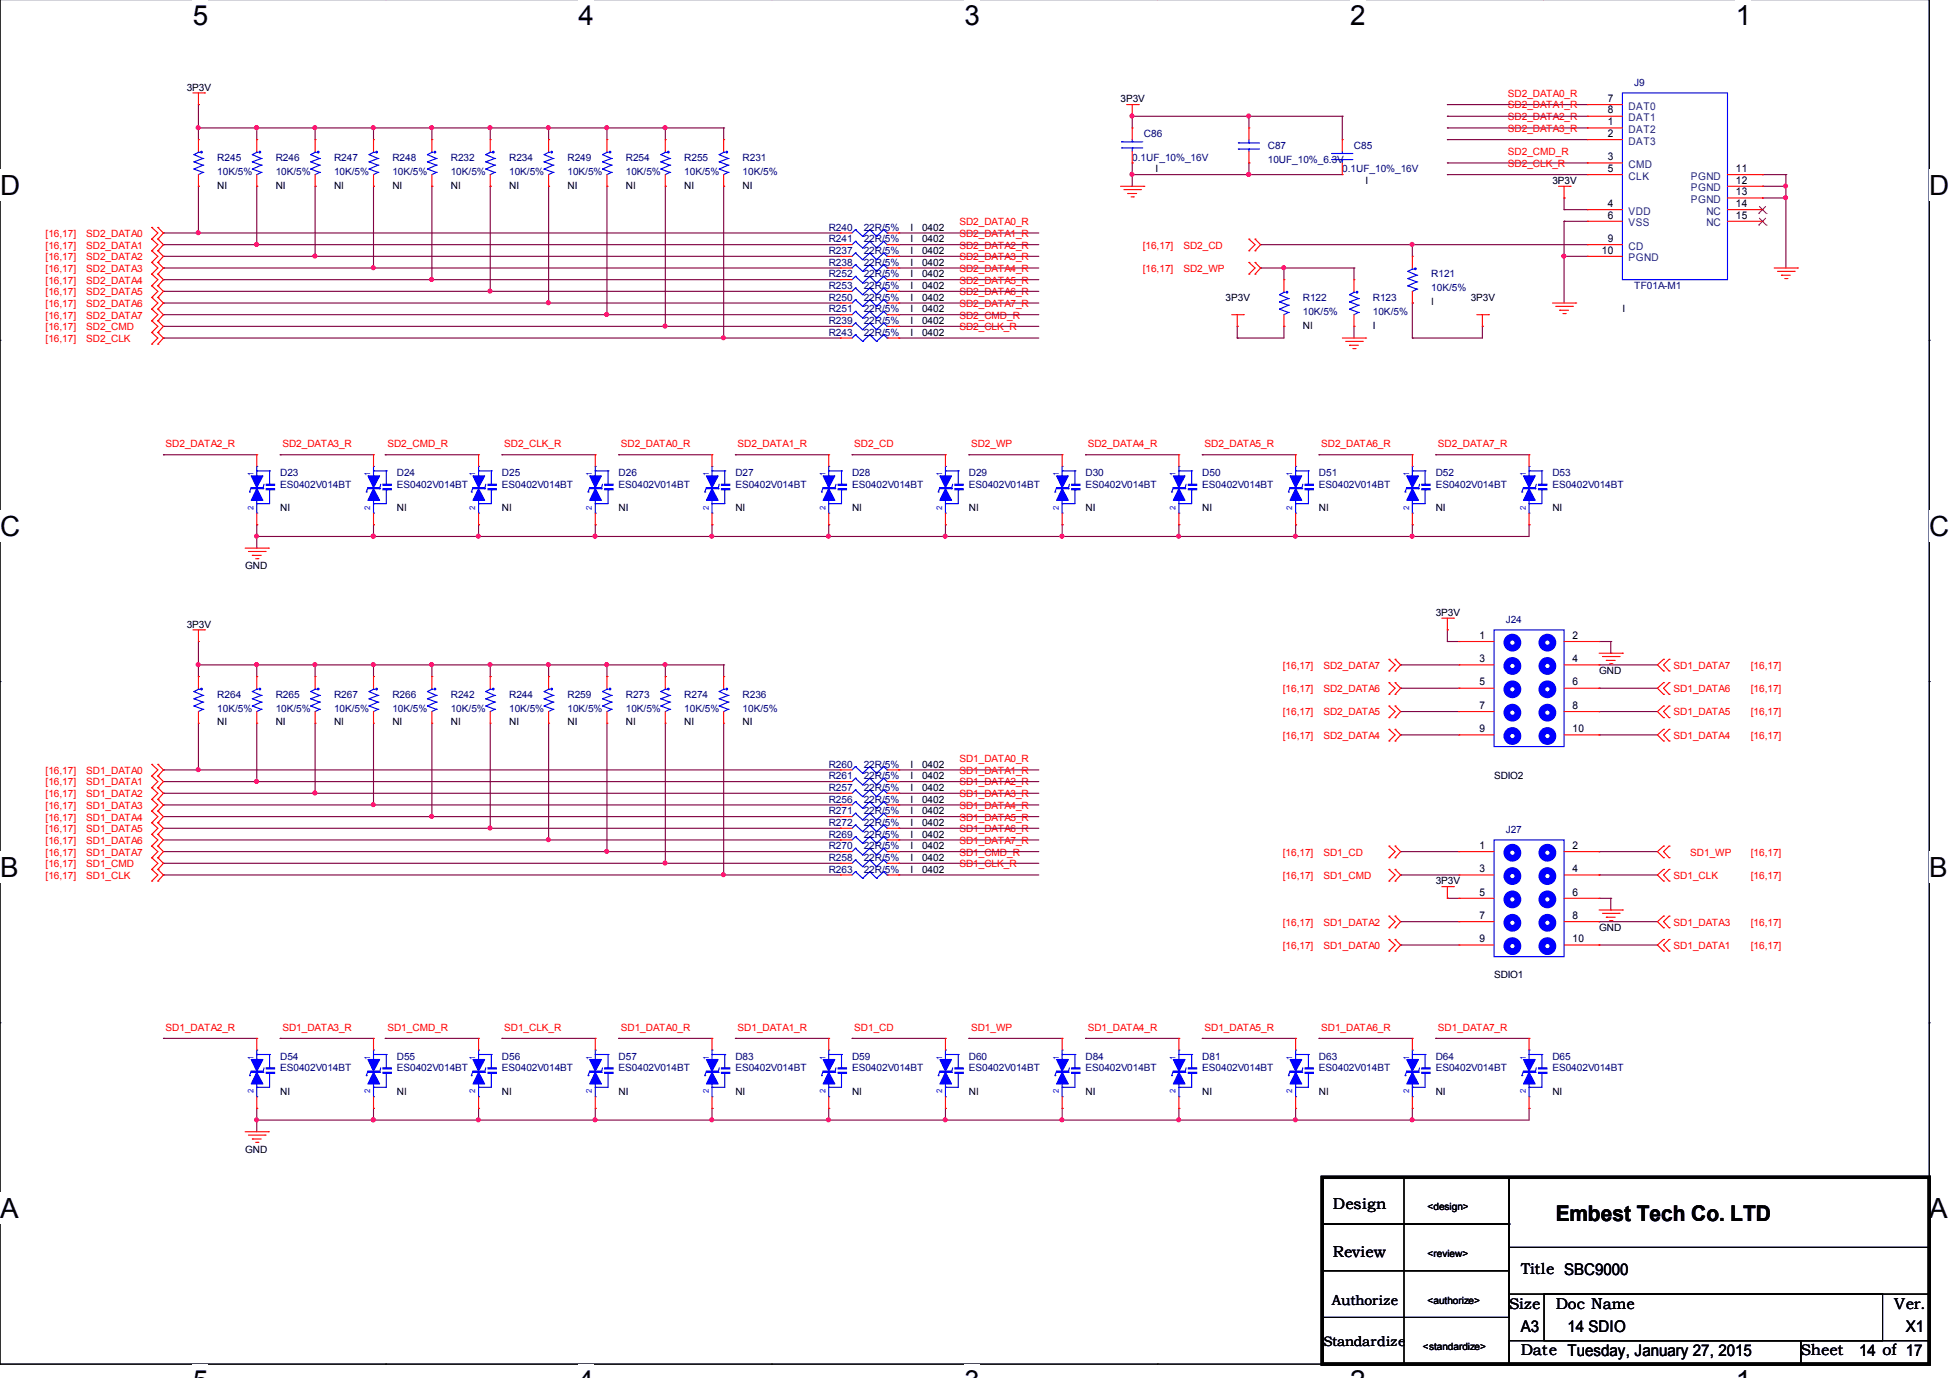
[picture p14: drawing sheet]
<svg xmlns="http://www.w3.org/2000/svg" width="297mm" height="210mm" viewBox="0 0 297 210" stroke-linecap="round" stroke-linejoin="round" font-family="sans-serif">
<defs><g id="words">
<g font-size="4.2">
<text x="29.4" y="3.8">5</text>
<text x="88.1" y="3.8">4</text>
<text x="146.9" y="3.8">3</text>
<text x="205.7" y="3.8">2</text>
<text x="264.4" y="3.8">1</text>
<text x="0" y="29.7">D</text>
<text x="293.9" y="29.7">D</text>
<text x="0" y="81.6">C</text>
<text x="293.9" y="81.6">C</text>
<text x="0" y="133.6">B</text>
<text x="293.9" y="133.6">B</text>
<text x="0" y="185.6">A</text>
<text x="293.9" y="185.6">A</text>
</g>
<text font-size="3.3" x="237" y="185.9">Embest Tech Co. LTD</text>
<g font-size="2.5">
<text x="231.6" y="203">A3</text>
<text x="238.8" y="203">14 SDIO</text>
<text x="290.3" y="203">X1</text>
<text x="283.2" y="206.5">14 of 17</text>
</g>
<g font-size="2.4">
<text x="203" y="184.2">Design</text>
<text x="203" y="191.5">Review</text>
<text x="231.6" y="194">Title SBC9000</text>
<text x="229.9" y="199.3">Size</text>
<text x="237" y="199.3">Doc Name</text>
<text x="288.5" y="199.3">Ver.</text>
<text x="231.6" y="206.4">Date Tuesday, January 27, 2015</text>
<text x="274.3" y="206.4">Sheet</text>
</g>
<g font-size="2.1">
<text x="202.9" y="198.7">Authorize</text>
<text x="201.6" y="205.1">Standardize</text>
</g>
<g font-size="1.6">
<text x="244.9" y="15.5">7</text>
<text x="244.9" y="17.3">8</text>
<text x="244.9" y="19.1">1</text>
<text x="244.9" y="20.8">2</text>
<text x="244.9" y="24.4">3</text>
<text x="244.9" y="26.2">5</text>
<text x="264.4" y="26.2">11</text>
<text x="264.4" y="28">12</text>
<text x="264.4" y="29.7">13</text>
<text x="244.9" y="31.5">4</text>
<text x="244.9" y="33.3">6</text>
<text x="264.4" y="31.5">14</text>
<text x="264.4" y="33.3">15</text>
<text x="244" y="38.6">10</text>
<text x="244.9" y="36.8">9</text>
<text x="225.4" y="97.3">1</text>
<text x="225.4" y="100.9">3</text>
<text x="239.5" y="97.3">2</text>
<text x="239.5" y="100.9">4</text>
<text x="225.4" y="104.4">5</text>
<text x="225.4" y="108">7</text>
<text x="239.5" y="104.4">6</text>
<text x="239.5" y="108">8</text>
<text x="225.4" y="111.5">9</text>
<text x="239.5" y="111.5">10</text>
<text x="225.4" y="129.3">1</text>
<text x="239.5" y="129.3">2</text>
<text x="225.4" y="132.9">3</text>
<text x="225.4" y="136.4">5</text>
<text x="239.5" y="132.9">4</text>
<text x="239.5" y="136.4">6</text>
<text x="225.4" y="140">7</text>
<text x="225.4" y="143.5">9</text>
<text x="239.5" y="140">8</text>
<text x="239.5" y="143.5">10</text>
</g>
<g font-size="1.6" fill="#004080">
<text x="248.1" y="16.7">DAT0</text>
<text x="248.1" y="18.5">DAT1</text>
<text x="248.1" y="20.2">DAT2</text>
<text x="248.1" y="22">DAT3</text>
<text x="248.1" y="25.6">CMD</text>
<text x="248.1" y="27.4">CLK</text>
<text x="257.6" y="27.4">PGND</text>
<text x="257.6" y="29.1">PGND</text>
<text x="248.1" y="32.7">VDD</text>
<text x="248.1" y="34.5">VSS</text>
<text x="257.6" y="30.9">PGND</text>
<text x="259.9" y="32.7">NC</text>
<text x="259.9" y="34.5">NC</text>
<text x="248.1" y="38">CD</text>
<text x="248.1" y="39.8">PGND</text>
</g>
<g font-size="1.5">
<text x="28.4" y="13.8">3P3V</text>
<text x="170.7" y="15.6">3P3V</text>
<text x="33.1" y="28.7">NI</text>
<text x="42" y="28.7">NI</text>
<text x="50.9" y="28.7">NI</text>
<text x="59.8" y="28.7">NI</text>
<text x="68.7" y="28.7">NI</text>
<text x="77.6" y="28.7">NI</text>
<text x="86.4" y="28.7">NI</text>
<text x="95.3" y="28.7">NI</text>
<text x="104.2" y="28.7">NI</text>
<text x="113.1" y="28.7">NI</text>
<text x="176" y="26.3">I</text>
<text x="208" y="28">I</text>
<text x="236.5" y="28">3P3V</text>
<text x="138.7" y="35.2">I</text>
<text x="140.5" y="35.2">0402</text>
<text x="138.7" y="36.9">I</text>
<text x="138.7" y="40.5">I</text>
<text x="138.7" y="38.7">I</text>
<text x="140.5" y="36.9">0402</text>
<text x="140.5" y="40.5">0402</text>
<text x="140.5" y="38.7">0402</text>
<text x="138.7" y="44">I</text>
<text x="138.7" y="47.6">I</text>
<text x="138.7" y="42.3">I</text>
<text x="138.7" y="45.8">I</text>
<text x="140.5" y="44">0402</text>
<text x="140.5" y="47.6">0402</text>
<text x="140.5" y="42.3">0402</text>
<text x="140.5" y="45.8">0402</text>
<text x="186.7" y="45.8">3P3V</text>
<text x="218" y="46.5">I</text>
<text x="224" y="45.8">3P3V</text>
<text x="247.1" y="47.6">I</text>
<text x="138.7" y="51.2">I</text>
<text x="138.7" y="49.4">I</text>
<text x="140.5" y="51.2">0402</text>
<text x="140.5" y="49.4">0402</text>
<text x="198.5" y="50.1">NI</text>
<text x="209.1" y="50.1">I</text>
<text x="42.7" y="77.8">NI</text>
<text x="60.5" y="77.8">NI</text>
<text x="76.5" y="77.8">NI</text>
<text x="94.2" y="77.8">NI</text>
<text x="112" y="77.8">NI</text>
<text x="129.8" y="77.8">NI</text>
<text x="147.6" y="77.8">NI</text>
<text x="165.4" y="77.8">NI</text>
<text x="183.1" y="77.8">NI</text>
<text x="200.9" y="77.8">NI</text>
<text x="218.7" y="77.8">NI</text>
<text x="236.5" y="77.8">NI</text>
<text x="37.3" y="86.7">GND</text>
<text x="28.4" y="95.6">3P3V</text>
<text x="218.7" y="93.8">3P3V</text>
<text x="243.6" y="102.7">GND</text>
<text x="33.1" y="110.5">NI</text>
<text x="42" y="110.5">NI</text>
<text x="50.9" y="110.5">NI</text>
<text x="59.8" y="110.5">NI</text>
<text x="68.7" y="110.5">NI</text>
<text x="77.6" y="110.5">NI</text>
<text x="86.4" y="110.5">NI</text>
<text x="95.3" y="110.5">NI</text>
<text x="104.2" y="110.5">NI</text>
<text x="113.1" y="110.5">NI</text>
<text x="138.7" y="116.9">I</text>
<text x="138.7" y="118.7">I</text>
<text x="140.5" y="116.9">0402</text>
<text x="140.5" y="118.7">0402</text>
<text x="227.6" y="118.7">SDIO2</text>
<text x="138.7" y="122.3">I</text>
<text x="138.7" y="125.8">I</text>
<text x="138.7" y="124.1">I</text>
<text x="138.7" y="120.5">I</text>
<text x="140.5" y="122.3">0402</text>
<text x="140.5" y="125.8">0402</text>
<text x="140.5" y="124.1">0402</text>
<text x="140.5" y="120.5">0402</text>
<text x="138.7" y="131.2">I</text>
<text x="138.7" y="127.6">I</text>
<text x="138.7" y="129.4">I</text>
<text x="140.5" y="131.2">0402</text>
<text x="140.5" y="127.6">0402</text>
<text x="140.5" y="129.4">0402</text>
<text x="138.7" y="132.9">I</text>
<text x="140.5" y="132.9">0402</text>
<text x="218.7" y="134.7">3P3V</text>
<text x="243.6" y="141.8">GND</text>
<text x="227.6" y="148.9">SDIO1</text>
<text x="42.7" y="166.7">NI</text>
<text x="60.5" y="166.7">NI</text>
<text x="76.5" y="166.7">NI</text>
<text x="94.2" y="166.7">NI</text>
<text x="112" y="166.7">NI</text>
<text x="129.8" y="166.7">NI</text>
<text x="147.6" y="166.7">NI</text>
<text x="165.4" y="166.7">NI</text>
<text x="183.1" y="166.7">NI</text>
<text x="200.9" y="166.7">NI</text>
<text x="218.7" y="166.7">NI</text>
<text x="236.5" y="166.7">NI</text>
<text x="37.3" y="175.6">GND</text>
<text x="217.4" y="184.3">&lt;design&gt;</text>
<text x="217.4" y="191.4">&lt;review&gt;</text>
<text x="217.4" y="198.6">&lt;authorize&gt;</text>
<text x="216.7" y="205.7">&lt;standardize&gt;</text>
</g>
<g font-size="1.5" fill="#f00">
<text x="229.7" y="14.7">SD2_DATA0_R</text>
<text x="229.7" y="16.5">SD2_DATA1_R</text>
<text x="229.7" y="18.3">SD2_DATA2_R</text>
<text x="229.7" y="20.1">SD2_DATA3_R</text>
<text x="229.7" y="23.6">SD2_CMD_R</text>
<text x="229.7" y="25.4">SD2_CLK_R</text>
<text x="146.1" y="34.3">SD2_DATA0_R</text>
<text x="6.9" y="36.1">[16,17]</text>
<text x="6.9" y="37.9">[16,17]</text>
<text x="6.9" y="39.6">[16,17]</text>
<text x="6.9" y="41.4">[16,17]</text>
<text x="13.1" y="36.1">SD2_DATA0</text>
<text x="13.1" y="37.9">SD2_DATA1</text>
<text x="13.1" y="39.6">SD2_DATA2</text>
<text x="13.1" y="41.4">SD2_DATA3</text>
<text x="146.1" y="37.9">SD2_DATA2_R</text>
<text x="146.1" y="39.6">SD2_DATA3_R</text>
<text x="146.1" y="36.1">SD2_DATA1_R</text>
<text x="146.1" y="41.4">SD2_DATA4_R</text>
<text x="174.1" y="37.9">[16,17]</text>
<text x="174.1" y="41.4">[16,17]</text>
<text x="180.3" y="37.9">SD2_CD</text>
<text x="180.3" y="41.4">SD2_WP</text>
<text x="6.9" y="43.2">[16,17]</text>
<text x="6.9" y="45">[16,17]</text>
<text x="6.9" y="46.8">[16,17]</text>
<text x="13.1" y="43.2">SD2_DATA4</text>
<text x="13.1" y="45">SD2_DATA5</text>
<text x="13.1" y="46.8">SD2_DATA6</text>
<text x="146.1" y="45">SD2_DATA6_R</text>
<text x="146.1" y="46.8">SD2_DATA7_R</text>
<text x="146.1" y="43.2">SD2_DATA5_R</text>
<text x="6.9" y="50.3">[16,17]</text>
<text x="6.9" y="52.1">[16,17]</text>
<text x="6.9" y="48.5">[16,17]</text>
<text x="13.1" y="50.3">SD2_CMD</text>
<text x="13.1" y="52.1">SD2_CLK</text>
<text x="13.1" y="48.5">SD2_DATA7</text>
<text x="146.1" y="48.5">SD2_CMD_R</text>
<text x="146.1" y="50.3">SD2_CLK_R</text>
<text x="25.2" y="68.1">SD2_DATA2_R</text>
<text x="43" y="68.1">SD2_DATA3_R</text>
<text x="59" y="68.1">SD2_CMD_R</text>
<text x="76.8" y="68.1">SD2_CLK_R</text>
<text x="94.6" y="68.1">SD2_DATA0_R</text>
<text x="112.4" y="68.1">SD2_DATA1_R</text>
<text x="130.1" y="68.1">SD2_CD</text>
<text x="147.9" y="68.1">SD2_WP</text>
<text x="165.7" y="68.1">SD2_DATA4_R</text>
<text x="183.5" y="68.1">SD2_DATA5_R</text>
<text x="201.3" y="68.1">SD2_DATA6_R</text>
<text x="219" y="68.1">SD2_DATA7_R</text>
<text x="195.4" y="101.9">[16,17]</text>
<text x="201.6" y="101.9">SD2_DATA7</text>
<text x="254.9" y="101.9">SD1_DATA7</text>
<text x="266.7" y="101.9">[16,17]</text>
<text x="195.4" y="105.4">[16,17]</text>
<text x="201.6" y="105.4">SD2_DATA6</text>
<text x="254.9" y="105.4">SD1_DATA6</text>
<text x="266.7" y="105.4">[16,17]</text>
<text x="195.4" y="112.5">[16,17]</text>
<text x="195.4" y="109">[16,17]</text>
<text x="201.6" y="112.5">SD2_DATA4</text>
<text x="201.6" y="109">SD2_DATA5</text>
<text x="254.9" y="112.5">SD1_DATA4</text>
<text x="254.9" y="109">SD1_DATA5</text>
<text x="266.7" y="112.5">[16,17]</text>
<text x="266.7" y="109">[16,17]</text>
<text x="6.9" y="117.9">[16,17]</text>
<text x="6.9" y="119.6">[16,17]</text>
<text x="13.1" y="117.9">SD1_DATA0</text>
<text x="13.1" y="119.6">SD1_DATA1</text>
<text x="146.1" y="119.6">SD1_DATA2_R</text>
<text x="146.1" y="116.1">SD1_DATA0_R</text>
<text x="146.1" y="117.9">SD1_DATA1_R</text>
<text x="6.9" y="121.4">[16,17]</text>
<text x="6.9" y="123.2">[16,17]</text>
<text x="6.9" y="125">[16,17]</text>
<text x="13.1" y="121.4">SD1_DATA2</text>
<text x="13.1" y="123.2">SD1_DATA3</text>
<text x="13.1" y="125">SD1_DATA4</text>
<text x="146.1" y="121.4">SD1_DATA3_R</text>
<text x="146.1" y="123.2">SD1_DATA4_R</text>
<text x="146.1" y="125">SD1_DATA5_R</text>
<text x="6.9" y="126.8">[16,17]</text>
<text x="6.9" y="128.5">[16,17]</text>
<text x="6.9" y="130.3">[16,17]</text>
<text x="13.1" y="126.8">SD1_DATA5</text>
<text x="13.1" y="128.5">SD1_DATA6</text>
<text x="13.1" y="130.3">SD1_DATA7</text>
<text x="146.1" y="130.3">SD1_CMD_R</text>
<text x="146.1" y="126.8">SD1_DATA6_R</text>
<text x="146.1" y="128.5">SD1_DATA7_R</text>
<text x="195.4" y="130.3">[16,17]</text>
<text x="201.6" y="130.3">SD1_CD</text>
<text x="257.5" y="130.3">SD1_WP</text>
<text x="266.7" y="130.3">[16,17]</text>
<text x="6.9" y="132.1">[16,17]</text>
<text x="6.9" y="133.9">[16,17]</text>
<text x="13.1" y="132.1">SD1_CMD</text>
<text x="13.1" y="133.9">SD1_CLK</text>
<text x="146.1" y="132.1">SD1_CLK_R</text>
<text x="195.4" y="133.9">[16,17]</text>
<text x="201.6" y="133.9">SD1_CMD</text>
<text x="254.9" y="133.9">SD1_CLK</text>
<text x="266.7" y="133.9">[16,17]</text>
<text x="195.4" y="141">[16,17]</text>
<text x="201.6" y="141">SD1_DATA2</text>
<text x="254.9" y="141">SD1_DATA3</text>
<text x="266.7" y="141">[16,17]</text>
<text x="195.4" y="144.5">[16,17]</text>
<text x="201.6" y="144.5">SD1_DATA0</text>
<text x="254.9" y="144.5">SD1_DATA1</text>
<text x="266.7" y="144.5">[16,17]</text>
<text x="25.2" y="157">SD1_DATA2_R</text>
<text x="43" y="157">SD1_DATA3_R</text>
<text x="59" y="157">SD1_CMD_R</text>
<text x="76.8" y="157">SD1_CLK_R</text>
<text x="94.6" y="157">SD1_DATA0_R</text>
<text x="112.4" y="157">SD1_DATA1_R</text>
<text x="130.1" y="157">SD1_CD</text>
<text x="147.9" y="157">SD1_WP</text>
<text x="165.7" y="157">SD1_DATA4_R</text>
<text x="183.5" y="157">SD1_DATA5_R</text>
<text x="201.3" y="157">SD1_DATA6_R</text>
<text x="219" y="157">SD1_DATA7_R</text>
</g>
<g font-size="1.5" fill="#000080">
<text x="248.9" y="13.1">J9</text>
<text x="174.2" y="20.9">C86</text>
<text x="193.1" y="22.7">C87</text>
<text x="206.2" y="22.7">C85</text>
<text x="33.1" y="24.5">R245</text>
<text x="33.1" y="26.6">10K/5%</text>
<text x="42" y="24.5">R246</text>
<text x="42" y="26.6">10K/5%</text>
<text x="50.9" y="24.5">R247</text>
<text x="50.9" y="26.6">10K/5%</text>
<text x="59.8" y="24.5">R248</text>
<text x="59.8" y="26.6">10K/5%</text>
<text x="68.7" y="24.5">R232</text>
<text x="68.7" y="26.6">10K/5%</text>
<text x="77.6" y="24.5">R234</text>
<text x="77.6" y="26.6">10K/5%</text>
<text x="86.4" y="24.5">R249</text>
<text x="86.4" y="26.6">10K/5%</text>
<text x="95.3" y="24.5">R254</text>
<text x="95.3" y="26.6">10K/5%</text>
<text x="104.2" y="24.5">R255</text>
<text x="104.2" y="26.6">10K/5%</text>
<text x="113.1" y="24.5">R231</text>
<text x="113.1" y="26.6">10K/5%</text>
<text x="172.5" y="24.5">0.1UF_10%_16V</text>
<text x="193.1" y="24.8">10UF_10%_6.3V</text>
<text x="204.5" y="26.3">0.1UF_10%_16V</text>
<text x="126.2" y="35.2">R240</text>
<text x="131.6" y="35.2">22R/5%</text>
<text x="126.2" y="36.9">R241</text>
<text x="126.2" y="40.5">R238</text>
<text x="126.2" y="38.7">R237</text>
<text x="131.6" y="36.9">22R/5%</text>
<text x="131.6" y="40.5">22R/5%</text>
<text x="131.6" y="38.7">22R/5%</text>
<text x="126.2" y="44">R253</text>
<text x="126.2" y="47.6">R251</text>
<text x="126.2" y="42.3">R252</text>
<text x="126.2" y="45.8">R250</text>
<text x="131.6" y="44">22R/5%</text>
<text x="131.6" y="47.6">22R/5%</text>
<text x="131.6" y="42.3">22R/5%</text>
<text x="131.6" y="45.8">22R/5%</text>
<text x="198.5" y="45.8">R122</text>
<text x="198.5" y="47.9">10K/5%</text>
<text x="209.1" y="45.8">R123</text>
<text x="209.1" y="47.9">10K/5%</text>
<text x="218" y="42.3">R121</text>
<text x="218" y="44.4">10K/5%</text>
<text x="248.9" y="44">TF01A-M1</text>
<text x="126.2" y="51.2">R243</text>
<text x="126.2" y="49.4">R239</text>
<text x="131.6" y="51.2">22R/5%</text>
<text x="131.6" y="49.4">22R/5%</text>
<text x="42.7" y="72.5">D23</text>
<text x="42.7" y="74.3">ES0402V014BT</text>
<text x="60.5" y="72.5">D24</text>
<text x="60.5" y="74.3">ES0402V014BT</text>
<text x="76.5" y="72.5">D25</text>
<text x="76.5" y="74.3">ES0402V014BT</text>
<text x="94.2" y="72.5">D26</text>
<text x="94.2" y="74.3">ES0402V014BT</text>
<text x="112" y="72.5">D27</text>
<text x="112" y="74.3">ES0402V014BT</text>
<text x="129.8" y="72.5">D28</text>
<text x="129.8" y="74.3">ES0402V014BT</text>
<text x="147.6" y="72.5">D29</text>
<text x="147.6" y="74.3">ES0402V014BT</text>
<text x="165.4" y="72.5">D30</text>
<text x="165.4" y="74.3">ES0402V014BT</text>
<text x="183.1" y="72.5">D50</text>
<text x="183.1" y="74.3">ES0402V014BT</text>
<text x="200.9" y="72.5">D51</text>
<text x="200.9" y="74.3">ES0402V014BT</text>
<text x="218.7" y="72.5">D52</text>
<text x="218.7" y="74.3">ES0402V014BT</text>
<text x="236.5" y="72.5">D53</text>
<text x="236.5" y="74.3">ES0402V014BT</text>
<text x="229.4" y="94.9">J24</text>
<text x="33.1" y="106.3">R264</text>
<text x="42" y="106.3">R265</text>
<text x="50.9" y="106.3">R267</text>
<text x="59.8" y="106.3">R266</text>
<text x="68.7" y="106.3">R242</text>
<text x="77.6" y="106.3">R244</text>
<text x="86.4" y="106.3">R259</text>
<text x="95.3" y="106.3">R273</text>
<text x="104.2" y="106.3">R274</text>
<text x="113.1" y="106.3">R236</text>
<text x="33.1" y="108.4">10K/5%</text>
<text x="42" y="108.4">10K/5%</text>
<text x="50.9" y="108.4">10K/5%</text>
<text x="59.8" y="108.4">10K/5%</text>
<text x="68.7" y="108.4">10K/5%</text>
<text x="77.6" y="108.4">10K/5%</text>
<text x="86.4" y="108.4">10K/5%</text>
<text x="95.3" y="108.4">10K/5%</text>
<text x="104.2" y="108.4">10K/5%</text>
<text x="113.1" y="108.4">10K/5%</text>
<text x="126.2" y="116.9">R260</text>
<text x="126.2" y="118.7">R261</text>
<text x="131.6" y="116.9">22R/5%</text>
<text x="131.6" y="118.7">22R/5%</text>
<text x="126.2" y="122.3">R256</text>
<text x="126.2" y="125.8">R272</text>
<text x="126.2" y="124.1">R271</text>
<text x="126.2" y="120.5">R257</text>
<text x="131.6" y="122.3">22R/5%</text>
<text x="131.6" y="125.8">22R/5%</text>
<text x="131.6" y="124.1">22R/5%</text>
<text x="131.6" y="120.5">22R/5%</text>
<text x="126.2" y="131.2">R258</text>
<text x="126.2" y="127.6">R269</text>
<text x="126.2" y="129.4">R270</text>
<text x="131.6" y="131.2">22R/5%</text>
<text x="131.6" y="127.6">22R/5%</text>
<text x="131.6" y="129.4">22R/5%</text>
<text x="229.4" y="126.9">J27</text>
<text x="126.2" y="132.9">R263</text>
<text x="131.6" y="132.9">22R/5%</text>
<text x="42.7" y="161.4">D54</text>
<text x="60.5" y="161.4">D55</text>
<text x="76.5" y="161.4">D56</text>
<text x="94.2" y="161.4">D57</text>
<text x="112" y="161.4">D83</text>
<text x="129.8" y="161.4">D59</text>
<text x="147.6" y="161.4">D60</text>
<text x="165.4" y="161.4">D84</text>
<text x="183.1" y="161.4">D81</text>
<text x="200.9" y="161.4">D63</text>
<text x="218.7" y="161.4">D64</text>
<text x="236.5" y="161.4">D65</text>
<text x="42.7" y="163.2">ES0402V014BT</text>
<text x="60.5" y="163.2">ES0402V014BT</text>
<text x="76.5" y="163.2">ES0402V014BT</text>
<text x="94.2" y="163.2">ES0402V014BT</text>
<text x="112" y="163.2">ES0402V014BT</text>
<text x="129.8" y="163.2">ES0402V014BT</text>
<text x="147.6" y="163.2">ES0402V014BT</text>
<text x="165.4" y="163.2">ES0402V014BT</text>
<text x="183.1" y="163.2">ES0402V014BT</text>
<text x="200.9" y="163.2">ES0402V014BT</text>
<text x="218.7" y="163.2">ES0402V014BT</text>
<text x="236.5" y="163.2">ES0402V014BT</text>
</g>
<g font-size="1.2" fill="#00f">
<text x="38.6" y="77.7" transform="rotate(-90 38.6 77.7)">2</text>
<text x="38.6" y="72.5" transform="rotate(-90 38.6 72.5)">1</text>
<text x="56.4" y="77.7" transform="rotate(-90 56.4 77.7)">2</text>
<text x="56.4" y="72.5" transform="rotate(-90 56.4 72.5)">1</text>
<text x="72.4" y="77.7" transform="rotate(-90 72.4 77.7)">2</text>
<text x="72.4" y="72.5" transform="rotate(-90 72.4 72.5)">1</text>
<text x="90.2" y="77.7" transform="rotate(-90 90.2 77.7)">2</text>
<text x="90.2" y="72.5" transform="rotate(-90 90.2 72.5)">1</text>
<text x="107.9" y="77.7" transform="rotate(-90 107.9 77.7)">2</text>
<text x="107.9" y="72.5" transform="rotate(-90 107.9 72.5)">1</text>
<text x="125.7" y="77.7" transform="rotate(-90 125.7 77.7)">2</text>
<text x="125.7" y="72.5" transform="rotate(-90 125.7 72.5)">1</text>
<text x="143.5" y="77.7" transform="rotate(-90 143.5 77.7)">2</text>
<text x="143.5" y="72.5" transform="rotate(-90 143.5 72.5)">1</text>
<text x="161.3" y="77.7" transform="rotate(-90 161.3 77.7)">2</text>
<text x="161.3" y="72.5" transform="rotate(-90 161.3 72.5)">1</text>
<text x="179.1" y="77.7" transform="rotate(-90 179.1 77.7)">2</text>
<text x="179.1" y="72.5" transform="rotate(-90 179.1 72.5)">1</text>
<text x="196.8" y="77.7" transform="rotate(-90 196.8 77.7)">2</text>
<text x="196.8" y="72.5" transform="rotate(-90 196.8 72.5)">1</text>
<text x="214.6" y="77.7" transform="rotate(-90 214.6 77.7)">2</text>
<text x="214.6" y="72.5" transform="rotate(-90 214.6 72.5)">1</text>
<text x="232.4" y="77.7" transform="rotate(-90 232.4 77.7)">2</text>
<text x="232.4" y="72.5" transform="rotate(-90 232.4 72.5)">1</text>
<text x="38.6" y="161.4" transform="rotate(-90 38.6 161.4)">1</text>
<text x="56.4" y="161.4" transform="rotate(-90 56.4 161.4)">1</text>
<text x="72.4" y="161.4" transform="rotate(-90 72.4 161.4)">1</text>
<text x="90.2" y="161.4" transform="rotate(-90 90.2 161.4)">1</text>
<text x="107.9" y="161.4" transform="rotate(-90 107.9 161.4)">1</text>
<text x="125.7" y="161.4" transform="rotate(-90 125.7 161.4)">1</text>
<text x="143.5" y="161.4" transform="rotate(-90 143.5 161.4)">1</text>
<text x="161.3" y="161.4" transform="rotate(-90 161.3 161.4)">1</text>
<text x="179.1" y="161.4" transform="rotate(-90 179.1 161.4)">1</text>
<text x="196.8" y="161.4" transform="rotate(-90 196.8 161.4)">1</text>
<text x="214.6" y="161.4" transform="rotate(-90 214.6 161.4)">1</text>
<text x="232.4" y="161.4" transform="rotate(-90 232.4 161.4)">1</text>
<text x="38.6" y="166.6" transform="rotate(-90 38.6 166.6)">2</text>
<text x="56.4" y="166.6" transform="rotate(-90 56.4 166.6)">2</text>
<text x="72.4" y="166.6" transform="rotate(-90 72.4 166.6)">2</text>
<text x="90.2" y="166.6" transform="rotate(-90 90.2 166.6)">2</text>
<text x="107.9" y="166.6" transform="rotate(-90 107.9 166.6)">2</text>
<text x="125.7" y="166.6" transform="rotate(-90 125.7 166.6)">2</text>
<text x="143.5" y="166.6" transform="rotate(-90 143.5 166.6)">2</text>
<text x="161.3" y="166.6" transform="rotate(-90 161.3 166.6)">2</text>
<text x="179.1" y="166.6" transform="rotate(-90 179.1 166.6)">2</text>
<text x="196.8" y="166.6" transform="rotate(-90 196.8 166.6)">2</text>
<text x="214.6" y="166.6" transform="rotate(-90 214.6 166.6)">2</text>
<text x="232.4" y="166.6" transform="rotate(-90 232.4 166.6)">2</text>
</g>
</g></defs>
<path d="M0 -.1v207.9h293.9v-207.9" fill="none" stroke="#000" stroke-width=".17"/>
<g fill="#fff">
<path d="M29.4 -.1h2.3v4.8h-2.3z"/>
<path d="M29.4 207.8h2.3v2.2h-2.3z"/>
</g>
<path d="M58.8 207.8h.1" fill="none" stroke="#000" stroke-width=".17"/>
<g fill="#fff">
<path d="M88.1 -.1h2.3v4.8h-2.3z"/>
<path d="M88.1 207.8h2.3v2.2h-2.3z"/>
</g>
<path d="M117.5 207.8h.1" fill="none" stroke="#000" stroke-width=".17"/>
<g fill="#fff">
<path d="M146.9 -.1h2.3v4.8h-2.3z"/>
<path d="M146.9 207.8h2.3v2.2h-2.3z"/>
</g>
<path d="M176.3 207.8h.1" fill="none" stroke="#000" stroke-width=".17"/>
<g fill="#fff">
<path d="M205.7 -.1h2.2v4.8h-2.2z"/>
<path d="M205.7 207.8h2.2v2.2h-2.2z"/>
</g>
<path d="M235 207.8h.1" fill="none" stroke="#000" stroke-width=".17"/>
<g fill="#fff">
<path d="M264.4 -.1h2.3v4.8h-2.3z"/>
<path d="M264.4 207.8h2.3v2.2h-2.3z"/>
<path d="M0 25.8h3v4.8h-3z"/>
<path d="M293.9 25.8h2.9v4.8h-2.9z"/>
<path d="M0 77.7h3v4.8h-3z"/>
<path d="M293.9 77.7h2.9v4.8h-2.9z"/>
</g>
<path d="M0 51.8h.1M293.9 51.8h.1" fill="none" stroke="#000" stroke-width=".17"/>
<g fill="#fff">
<path d="M0 129.7h2.7v4.8h-2.7z"/>
<path d="M293.9 129.7h2.7v4.8h-2.7z"/>
</g>
<path d="M0 103.8h.1M293.9 103.8h.1" fill="none" stroke="#000" stroke-width=".17"/>
<g fill="#fff">
<path d="M0 181.7h2.7v4.8h-2.7z"/>
<path d="M293.9 181.7h2.7v4.8h-2.7z"/>
</g>
<path d="M0 155.8h.1M293.9 155.8h.1M201.4 179.3h28.5v7.2h-28.5zM213.9 179.3h16v28.5h-16zM201.4 186.5h28.5v7.1h-28.5zM201.4 193.6h28.5v7.1h-28.5zM229.9 190h64v7.1h-64zM229.9 186.5h.1M229.9 186.5v8.8M235.2 197.1h51.6v7.1h-51.6zM229.9 204.2h44.4v3.6h-44.4zM274.3 204.2h19.6v3.6h-19.6z" fill="none" stroke="#000" stroke-width=".17"/>
<g fill="none" stroke="#800040" stroke-width=".17">
<path d="M30.2 15.9h.1M30.2 19.5h.1M30.2 19.5h80M30.2 15.9v5.4M39.1 19.5h.1M39.1 19.5v1.8M48 19.5h.1M48 19.5v1.8M56.9 19.5h.1M56.9 19.5v1.8M65.8 19.5h.1M65.8 19.5v1.8"/>
<path d="M74.7 19.5h.1M74.7 19.5v1.8M83.6 19.5h.1M83.6 19.5v1.8M92.5 19.5h.1M92.5 19.5v1.8M101.3 19.5h.1M101.3 19.5v1.8M110.2 19.5h.1M110.2 19.5v1.8M172.5 17.7h.1M172.5 17.7h32"/>
<path d="M172.5 17.7v1.8M190.2 17.7h.1M190.2 17.7v1.8M204.5 17.7h.1M204.5 17.7v3.6M220.5 19.5h.1M220.5 15.9h.1M220.5 17.7h.1M220.5 17.7h21.3M220.5 19.5h21.3M220.5 15.9h21.3M24.9 37.3h.1"/>
<path d="M24.9 35.5h.1M24.9 39h.1M24.9 39h103.1M24.9 37.3h103.1M24.9 35.5h103.1M30.2 28.4h.1M30.2 35.5h.1M30.2 28.4v7.1M39.1 28.4h.1M39.1 37.3h.1M39.1 28.4v8.9M48 39h.1"/>
<path d="M48 28.4h.1M48 28.4v10.6M56.9 28.4h.1M56.9 28.4v12.4M65.8 28.4h.1M65.8 28.4v14.2M74.7 28.4h.1M74.7 28.4v16M83.6 28.4h.1M83.6 28.4v17.8M92.5 28.4h.1M92.5 28.4v19.5"/>
<path d="M101.3 28.4h.1M101.3 28.4v21.3M110.2 28.4h.1M110.2 28.4v23.1M136.9 39h.1M136.9 35.5h.1M136.9 37.3h.1M136.9 39h21.3M136.9 37.3h21.3M136.9 35.5h21.3M172.5 24.8h.1M172.5 26.6h.1"/>
<path d="M172.5 26.6h32M172.5 24.8v3.6M190.2 26.6h.1M190.2 24.8h.1M190.2 24.8v1.8M192 37.3h.1M192 37.3h49.8M215.1 37.3h.1M215.1 37.3v1.7M220.5 21.3h.1M220.5 24.8h.1M220.5 26.6h.1"/>
<path d="M220.5 26.6h21.3M220.5 21.3h21.3M220.5 24.8h21.3M238.3 39h.1M238.3 30.2h.1M238.3 31.9h.1M238.3 33.7h.1M238.3 39h3.5M238.3 30.2v1.7M238.3 33.7v12.5M238.3 31.9h3.5M238.3 33.7h3.5"/>
<path d="M268.5 26.6h.1M268.5 28.4h.1M268.5 30.2h.1M268.5 26.6h3.5M268.5 28.4h3.5M268.5 30.2h3.5M272 26.6h.1M272 30.2h.1M272 28.4h.1M272 26.6v14.2M24.9 49.7h.1M24.9 51.5h.1"/>
<path d="M24.9 42.6h.1M24.9 40.8h.1M24.9 44.4h.1M24.9 46.2h.1M24.9 47.9h.1M24.9 51.5h103.1M24.9 40.8h103.1M24.9 46.2h103.1M24.9 47.9h103.1M24.9 42.6h103.1M24.9 49.7h103.1M24.9 44.4h103.1"/>
<path d="M56.9 40.8h.1M65.8 42.6h.1M74.7 44.4h.1M83.6 46.2h.1M92.5 47.9h.1M101.3 49.7h.1M110.2 51.5h.1M136.9 40.8h.1M136.9 49.7h.1M136.9 51.5h.1M136.9 46.2h.1M136.9 47.9h.1"/>
<path d="M136.9 42.6h.1M136.9 44.4h.1M136.9 51.5h21.3M136.9 40.8h21.3M136.9 46.2h21.3M136.9 47.9h21.3M136.9 42.6h21.3M136.9 49.7h21.3M136.9 44.4h21.3M188.5 49.7h.1M188.5 51.5h.1M188.5 49.7v1.8"/>
<path d="M192 40.8h.1M192 40.8h14.2M195.6 49.7h.1M195.6 40.8h.1M195.6 40.8v1.8M195.6 49.7v1.8h-7.1M206.2 40.8h.1M206.2 49.7h.1M206.2 40.8v1.8M206.2 49.7v1.8M215.1 46.2h.1M215.1 51.5h.1"/>
<path d="M215.1 46.2v5.3M225.8 49.7h.1M225.8 49.7v1.8h-10.7M24.9 69.3h.1M24.9 69.3h14.2M39.1 79.9h.1M39.1 79.9v3.6M42.7 69.3h.1M42.7 69.3h14.2M56.9 79.9h.1M56.9 79.9v1.8M58.7 69.3h.1"/>
<path d="M58.7 69.3h14.2M72.9 79.9h.1M72.9 79.9v1.8M76.5 69.3h.1M76.5 69.3h14.2M90.7 79.9h.1M90.7 79.9v1.8M94.2 69.3h.1M94.2 69.3h14.3M108.5 79.9h.1M108.5 79.9v1.8M112 69.3h.1"/>
<path d="M112 69.3h14.2M126.2 79.9h.1M126.2 79.9v1.8M129.8 69.3h.1M129.8 69.3h14.2M144 79.9h.1M144 79.9v1.8M147.6 69.3h.1M147.6 69.3h14.2M161.8 79.9h.1M161.8 79.9v1.8M165.4 69.3h.1"/>
<path d="M165.4 69.3h14.2M179.6 79.9h.1M179.6 79.9v1.8M183.1 69.3h.1M183.1 69.3h14.3M197.4 79.9h.1M197.4 79.9v1.8M200.9 69.3h.1M200.9 69.3h14.2M215.1 79.9h.1M215.1 79.9v1.8M218.7 69.3h.1"/>
<path d="M218.7 69.3h14.2M232.9 79.9h.1M232.9 79.9v1.8h-193.8M30.2 97.7v5.4M39.1 81.7h.1M56.9 81.7h.1M72.9 81.7h.1M90.7 81.7h.1M108.5 81.7h.1M126.2 81.7h.1M144 81.7h.1M161.8 81.7h.1"/>
<path d="M179.6 81.7h.1M197.4 81.7h.1M215.1 81.7h.1M220.5 97.7h.1M220.5 95.9h.1M220.5 97.7h1.7M220.5 95.9v1.8M243.6 97.7h1.8M245.4 97.7h.1M245.4 99.5h.1M245.4 97.7v1.8M24.9 117.3h.1"/>
<path d="M24.9 119.1h.1M24.9 117.3h103.1M24.9 119.1h103.1M30.2 117.3h.1M30.2 101.3h.1M30.2 103.1h.1M30.2 101.3h80M30.2 110.2v7.1M39.1 119.1h.1M39.1 101.3h.1M39.1 101.3v1.8M39.1 110.2v8.9"/>
<path d="M48 101.3h.1M48 101.3v1.8M48 110.2v10.6M56.9 101.3h.1M56.9 101.3v1.8M56.9 110.2v12.4M65.8 101.3h.1M65.8 101.3v1.8M65.8 110.2v14.2M74.7 101.3h.1M74.7 103.1h.1M74.7 101.3v1.8"/>
<path d="M74.7 110.2v16M83.6 101.3h.1M83.6 103.1h.1M83.6 101.3v1.8M83.6 110.2v17.7M92.5 101.3h.1M92.5 103.1h.1M92.5 101.3v1.8M92.5 110.2v19.5M101.3 101.3h.1M101.3 103.1h.1M101.3 101.3v1.8"/>
<path d="M101.3 110.2v21.3M110.2 101.3h.1M110.2 103.1h.1M110.2 101.3v1.8M110.2 110.2v23.1M136.9 117.3h.1M136.9 119.1h.1M136.9 117.3h21.3M136.9 119.1h21.3M213.4 111.9h.1M213.4 104.8h.1M213.4 108.4h.1"/>
<path d="M213.4 101.3h.1M213.4 111.9h8.8M213.4 104.8h8.8M213.4 108.4h8.8M213.4 101.3h8.8M243.6 111.9h.1M243.6 104.8h.1M243.6 108.4h.1M243.6 101.3h.1M243.6 111.9h8.9M243.6 104.8h8.9M243.6 108.4h8.9"/>
<path d="M243.6 101.3h8.9M24.9 131.5h.1M24.9 133.3h.1M24.9 120.8h.1M24.9 122.6h.1M24.9 133.3h103.1M24.9 129.7h103.1M24.9 127.9h103.1M24.9 124.4h103.1M24.9 131.5h103.1M24.9 126.2h103.1M24.9 120.8h103.1"/>
<path d="M24.9 122.6h103.1M48 120.8h.1M56.9 122.6h.1M65.8 124.4h.1M74.7 126.2h.1M83.6 127.9h.1M92.5 129.7h.1M101.3 131.5h.1M110.2 133.3h.1M128 127.9h.1M128 129.7h.1M128 124.4h.1"/>
<path d="M128 126.2h.1M136.9 120.8h.1M136.9 122.6h.1M136.9 131.5h.1M136.9 133.3h.1M136.9 127.9h.1M136.9 129.7h.1M136.9 124.4h.1M136.9 126.2h.1M136.9 133.3h21.3M136.9 129.7h21.3M136.9 127.9h21.3"/>
<path d="M136.9 124.4h21.3M136.9 131.5h21.3M136.9 126.2h21.3M136.9 120.8h21.3M136.9 122.6h21.3M213.4 133.3h.1M213.4 129.7h.1M213.4 133.3h8.8M213.4 129.7h8.8M220.5 136.8h.1M220.5 136.8h1.7M243.6 133.3h.1"/>
<path d="M243.6 129.7h.1M243.6 133.3h8.9M243.6 129.7h8.9M243.6 136.8h1.8M245.4 136.8h.1M245.4 138.6h.1M245.4 136.8v1.8M24.9 158.2h.1M24.9 158.2h14.2M42.7 158.2h.1M42.7 158.2h14.2M58.7 158.2h.1"/>
<path d="M58.7 158.2h14.2M76.5 158.2h.1M76.5 158.2h14.2M94.2 158.2h.1M94.2 158.2h14.3M112 158.2h.1M112 158.2h14.2M129.8 158.2h.1M129.8 158.2h14.2M147.6 158.2h.1M147.6 158.2h14.2M165.4 158.2h.1"/>
<path d="M165.4 158.2h14.2M183.1 158.2h.1M183.1 158.2h14.3M200.9 158.2h.1M200.9 158.2h14.2M213.4 143.9h.1M213.4 140.4h.1M213.4 143.9h8.8M213.4 140.4h8.8M218.7 158.2h.1M218.7 158.2h14.2M243.6 143.9h.1"/>
<path d="M243.6 140.4h.1M243.6 143.9h8.9M243.6 140.4h8.9M39.1 170.6h.1M39.1 168.8h.1M39.1 168.8v3.6M56.9 168.8h.1M56.9 170.6h.1M56.9 168.8v1.8M72.9 170.6h.1M72.9 168.8h.1M72.9 168.8v1.8"/>
<path d="M90.7 168.8h.1M90.7 170.6h.1M90.7 168.8v1.8M108.5 170.6h.1M108.5 168.8h.1M108.5 168.8v1.8M126.2 168.8h.1M126.2 170.6h.1M126.2 168.8v1.8M144 170.6h.1M144 168.8h.1M144 168.8v1.8"/>
<path d="M161.8 168.8h.1M161.8 170.6h.1M161.8 168.8v1.8M179.6 170.6h.1M179.6 168.8h.1M179.6 168.8v1.8M197.4 168.8h.1M197.4 170.6h.1M197.4 168.8v1.8M215.1 170.6h.1M215.1 168.8h.1M215.1 168.8v1.8"/>
<path d="M232.9 168.8h.1M232.9 168.8v1.8h-193.8"/>
</g>
<g fill="#f0f" stroke="#f0f" stroke-width=".17">
<circle cx="238.2" cy="39" r=".3"/>
<circle cx="272" cy="30.1" r=".3"/>
<circle cx="190.2" cy="26.6" r=".3"/>
<circle cx="56.9" cy="81.7" r=".3"/>
<circle cx="39.1" cy="81.7" r=".3"/>
<circle cx="172.4" cy="26.6" r=".3"/>
<circle cx="190.2" cy="17.7" r=".3"/>
<circle cx="172.4" cy="17.7" r=".3"/>
<circle cx="215.1" cy="37.2" r=".3"/>
<circle cx="195.5" cy="40.8" r=".3"/>
<circle cx="90.6" cy="81.7" r=".3"/>
<circle cx="72.9" cy="81.7" r=".3"/>
<circle cx="126.2" cy="81.7" r=".3"/>
<circle cx="108.4" cy="81.7" r=".3"/>
<circle cx="144" cy="81.7" r=".3"/>
<circle cx="272" cy="28.3" r=".3"/>
<circle cx="65.7" cy="42.6" r=".3"/>
<circle cx="74.6" cy="44.3" r=".3"/>
<circle cx="101.3" cy="19.4" r=".3"/>
<circle cx="56.9" cy="19.4" r=".3"/>
<circle cx="74.6" cy="19.4" r=".3"/>
<circle cx="30.2" cy="35.4" r=".3"/>
<circle cx="39.1" cy="37.2" r=".3"/>
<circle cx="48" cy="39" r=".3"/>
<circle cx="101.3" cy="49.7" r=".3"/>
<circle cx="56.9" cy="40.8" r=".3"/>
<circle cx="110.2" cy="51.4" r=".3"/>
<circle cx="39.1" cy="19.4" r=".3"/>
<circle cx="30.2" cy="19.4" r=".3"/>
<circle cx="48" cy="19.4" r=".3"/>
<circle cx="92.4" cy="19.4" r=".3"/>
<circle cx="83.5" cy="19.4" r=".3"/>
<circle cx="161.8" cy="81.7" r=".3"/>
<circle cx="197.3" cy="81.7" r=".3"/>
<circle cx="179.5" cy="81.7" r=".3"/>
<circle cx="215.1" cy="81.7" r=".3"/>
<circle cx="65.7" cy="19.4" r=".3"/>
<circle cx="65.7" cy="124.3" r=".3"/>
<circle cx="74.6" cy="126.1" r=".3"/>
<circle cx="83.5" cy="127.9" r=".3"/>
<circle cx="92.4" cy="129.7" r=".3"/>
<circle cx="101.3" cy="101.2" r=".3"/>
<circle cx="65.7" cy="101.2" r=".3"/>
<circle cx="74.6" cy="101.2" r=".3"/>
<circle cx="30.2" cy="117.2" r=".3"/>
<circle cx="39.1" cy="119" r=".3"/>
<circle cx="101.3" cy="131.5" r=".3"/>
<circle cx="48" cy="120.8" r=".3"/>
<circle cx="110.2" cy="133.2" r=".3"/>
<circle cx="56.9" cy="122.6" r=".3"/>
<circle cx="30.2" cy="101.2" r=".3"/>
<circle cx="39.1" cy="101.2" r=".3"/>
<circle cx="48" cy="101.2" r=".3"/>
<circle cx="56.9" cy="101.2" r=".3"/>
<circle cx="83.5" cy="101.2" r=".3"/>
<circle cx="92.4" cy="101.2" r=".3"/>
<circle cx="56.9" cy="170.6" r=".3"/>
<circle cx="39.1" cy="170.6" r=".3"/>
<circle cx="90.6" cy="170.6" r=".3"/>
<circle cx="72.9" cy="170.6" r=".3"/>
<circle cx="126.2" cy="170.6" r=".3"/>
<circle cx="108.4" cy="170.6" r=".3"/>
<circle cx="144" cy="170.6" r=".3"/>
<circle cx="161.8" cy="170.6" r=".3"/>
<circle cx="197.3" cy="170.6" r=".3"/>
<circle cx="179.5" cy="170.6" r=".3"/>
<circle cx="215.1" cy="170.6" r=".3"/>
<circle cx="83.5" cy="46.1" r=".3"/>
<circle cx="92.4" cy="47.9" r=".3"/>
</g>
<g fill="none" stroke="#f00" stroke-width=".17">
<path d="M29.4 14.2h1.8M30.2 15.9h.1M30.2 14.2v1.7M31.2 14.2h.1M171.6 15.9h1.8M172.5 17.7h.1M172.5 19.5h.1M172.5 15.9v1.8M172.5 19.5v1.8M173.4 15.9h.1M190.2 19.5h.1M190.2 19.5v1.8"/>
<path d="M241.8 15.9h.1M241.8 17.7h.1M241.8 19.5h.1M241.8 15.9h5.3M241.8 17.7h5.3M241.8 19.5h5.3M23.1 36.4h.1M23.1 34.6h.1M23.1 38.2h.1M23.1 40h.1M23.1 34.6l.9 .9-.9 .9M23.1 36.4l.9 .9-.9 .9"/>
<path d="M23.1 38.2l.9 .8-.9 1M23.1 40l.9 .8-.9 1M24 34.6h.1M24 36.4h.1M24 38.2h.1M24 40h.1M24 34.6l.9 .9-.9 .9M24 36.4l.9 .9-.9 .9M24 38.2l.9 .8-.9 1M24 40l.9 .8-.9 1M30.2 21.3h.1M30.2 28.4h.1"/>
<path d="M30.2 21.3v1.7M30.2 26.6v1.8M39.1 21.3h.1M39.1 28.4h.1M39.1 21.3v1.7M39.1 26.6v1.8M48 21.3h.1M48 28.4h.1M48 21.3v1.7M48 26.6v1.8M56.9 21.3h.1M56.9 28.4h.1"/>
<path d="M56.9 21.3v1.7M56.9 26.6v1.8M65.8 21.3h.1M65.8 28.4h.1M65.8 21.3v1.7M65.8 26.6v1.8M74.7 21.3h.1M74.7 28.4h.1M74.7 21.3v1.7M74.7 26.6v1.8M83.6 21.3h.1M83.6 28.4h.1"/>
<path d="M83.6 21.3v1.7M83.6 26.6v1.8M92.5 21.3h.1M92.5 28.4h.1M92.5 21.3v1.7M92.5 26.6v1.8M101.3 21.3h.1M101.3 28.4h.1M101.3 21.3v1.7M101.3 26.6v1.8M110.2 21.3h.1M110.2 28.4h.1"/>
<path d="M110.2 21.3v1.7M110.2 26.6v1.8M128 37.3h.1M128 39h.1M128 35.5h.1M128 37.3h1.8M128 39h1.8M128 35.5h1.8M135.1 37.3h1.8M135.1 39h1.8M135.1 35.5h1.8M136.9 37.3h.1"/>
<path d="M136.9 39h.1M136.9 35.5h.1M170.7 28.4h3.5M171.2 28.9h2.5M171.8 29.5h.1M171.8 29.5h1.3M172.3 30h.3M172.5 24.8h.1M172.5 23v1.8M172.6 30h.1M173.7 28.9h.1M174.2 28.4h.1"/>
<path d="M190.2 38.2h.1M190.2 36.4h.1M190.2 40h.1M190.2 24.8h.1M190.2 36.4l1 .9-1 .9M190.2 40l1 .8-1 1M190.2 23v1.8M191.2 36.4h.1M191.2 38.2h.1M191.2 40h.1M191.2 36.4l.8 .9-.8 .9M191.2 40l.8 .8-.8 1"/>
<path d="M204.5 21.3h.1M204.5 26.6h.1M204.5 21.3v1.7M204.5 24.8v1.8M215.1 39h.1M215.1 39v1.8M237.4 28.4h1.8M238.3 30.2h.1M238.3 28.4v1.8M239.2 28.4h.1M241.8 21.3h.1M241.8 31.9h.1"/>
<path d="M241.8 33.7h.1M241.8 37.3h.1M241.8 39h.1M241.8 24.8h.1M241.8 26.6h.1M241.8 37.3h5.3M241.8 39h5.3M241.8 21.3h5.3M241.8 31.9h5.3M241.8 33.7h5.3M241.8 26.6h5.3M241.8 24.8h5.3"/>
<path d="M263.1 28.4h5.4M263.1 31.9h5.4M263.1 33.7h5.4M263.1 26.6h5.4M263.1 30.2h5.4M268.5 26.6h.1M268.5 28.4h.1M268.5 30.2h.1M268.5 31.9h.1M268.5 33.7h.1M23.1 41.8h.1M23.1 50.6h.1"/>
<path d="M23.1 48.9h.1M23.1 52.4h.1M23.1 43.5h.1M23.1 45.3h.1M23.1 47.1h.1M23.1 48.9l.9 .8-.9 .9M23.1 50.6l.9 .9-.9 .9M23.1 41.8l.9 .8-.9 .9M23.1 43.5l.9 .9-.9 .9M23.1 45.3l.9 .9-.9 .9M23.1 47.1l.9 .8-.9 1M24 41.8h.1"/>
<path d="M24 48.9h.1M24 50.6h.1M24 52.4h.1M24 43.5h.1M24 45.3h.1M24 47.1h.1M24 48.9l.9 .8-.9 .9M24 50.6l.9 .9-.9 .9M24 41.8l.9 .8-.9 .9M24 43.5l.9 .9-.9 .9M24 45.3l.9 .9-.9 .9M24 47.1l.9 .8-.9 1"/>
<path d="M128 51.5h.1M128 44.4h.1M128 40.8h.1M128 49.7h.1M128 47.9h.1M128 42.6h.1M128 46.2h.1M128 40.8h1.8M128 47.9h1.8M128 51.5h1.8M128 46.2h1.8M128 44.4h1.8"/>
<path d="M128 49.7h1.8M128 42.6h1.8M135.1 40.8h1.8M135.1 47.9h1.8M135.1 51.5h1.8M135.1 46.2h1.8M135.1 44.4h1.8M135.1 49.7h1.8M135.1 42.6h1.8M136.9 51.5h.1M136.9 44.4h.1M136.9 40.8h.1"/>
<path d="M136.9 49.7h.1M136.9 47.9h.1M136.9 42.6h.1M136.9 46.2h.1M187.6 47.9h1.8M188.5 49.7h.1M188.5 47.9v1.8M189.4 47.9h.1M190.2 41.8h.1M191.2 41.8h.1M195.6 42.6h.1M195.6 49.7h.1"/>
<path d="M195.6 42.6v1.8M195.6 47.9v1.8M204.5 51.5h3.5M205 52h2.5M205.6 52.6h.1M205.6 52.6h1.3M206.1 53.1h.3M206.2 42.6h.1M206.2 49.7h.1M206.2 42.6v1.8M206.2 47.9v1.8M206.4 53.1h.1"/>
<path d="M207.5 52h.1M208 51.5h.1M215.1 46.2h.1M215.1 44.4v1.8M225 47.9h1.7M225.8 49.7h.1M225.8 47.9v1.8M226.7 47.9h.1M236.5 46.2h3.5M237 46.7h2.5M237.6 47.3h.1M237.6 47.3h1.3"/>
<path d="M238.1 47.8h.3M238.4 47.8h.1M239.5 46.7h.1M240 46.2h.1M270.3 40.8h3.5M270.8 41.3h2.5M271.4 41.9h.1M271.4 41.9h1.3M271.9 42.4h.3M272.2 42.4h.1M273.3 41.3h.1M273.8 40.8h.1"/>
<path d="M39.1 69.3h.1M39.1 79.9h.1M39.1 69.3v1.7M39.1 78.2v1.7M56.9 69.3h.1M56.9 79.9h.1M56.9 69.3v1.7M56.9 78.2v1.7M72.9 69.3h.1M72.9 79.9h.1M72.9 69.3v1.7M72.9 78.2v1.7"/>
<path d="M90.7 69.3h.1M90.7 79.9h.1M90.7 69.3v1.7M90.7 78.2v1.7M108.5 69.3h.1M108.5 79.9h.1M108.5 69.3v1.7M108.5 78.2v1.7M126.2 69.3h.1M126.2 79.9h.1M126.2 69.3v1.7M126.2 78.2v1.7"/>
<path d="M144 69.3h.1M144 79.9h.1M144 69.3v1.7M144 78.2v1.7M161.8 69.3h.1M161.8 79.9h.1M161.8 69.3v1.7M161.8 78.2v1.7M179.6 69.3h.1M179.6 79.9h.1M179.6 69.3v1.7M179.6 78.2v1.7"/>
<path d="M197.4 69.3h.1M197.4 79.9h.1M197.4 69.3v1.7M197.4 78.2v1.7M215.1 69.3h.1M215.1 79.9h.1M215.1 69.3v1.7M215.1 78.2v1.7M232.9 69.3h.1M232.9 79.9h.1M232.9 69.3v1.7M232.9 78.2v1.7"/>
<path d="M29.4 95.9h1.8M30.2 97.7h.1M30.2 95.9v1.8M31.2 95.9h.1M37.3 83.5h3.6M37.8 84h2.6M38.4 84.6h.1M38.4 84.6h1.4M38.9 85.1h.4M39.3 85.1h.1M40.4 84h.1M40.9 83.5h.1"/>
<path d="M219.6 94.2h1.8M220.5 95.9h.1M220.5 94.2v1.7M221.4 94.2h.1M222.2 97.7h.1M222.2 97.7h5.4M238.3 97.7h5.3M243.6 97.7h.1M243.6 99.5h3.5M247.1 99.5h.1M23.1 118.2h.1M23.1 116.4h.1"/>
<path d="M23.1 120h.1M23.1 116.4l.9 .9-.9 .9M23.1 118.2l.9 .9-.9 .9M23.1 120l.9 .8-.9 1M24 116.4h.1M24 118.2h.1M24 120h.1M24 116.4l.9 .9-.9 .9M24 118.2l.9 .9-.9 .9M24 120l.9 .8-.9 1M30.2 103.1h.1M30.2 110.2h.1"/>
<path d="M30.2 103.1v1.7M30.2 108.4v1.8M39.1 103.1h.1M39.1 110.2h.1M39.1 103.1v1.7M39.1 108.4v1.8M48 103.1h.1M48 110.2h.1M48 103.1v1.7M48 108.4v1.8M56.9 103.1h.1M56.9 110.2h.1"/>
<path d="M56.9 103.1v1.7M56.9 108.4v1.8M65.8 103.1h.1M65.8 110.2h.1M65.8 103.1v1.7M65.8 108.4v1.8M74.7 103.1h.1M74.7 110.2h.1M74.7 103.1v1.7M74.7 108.4v1.8M83.6 103.1h.1M83.6 110.2h.1"/>
<path d="M83.6 103.1v1.7M83.6 108.4v1.8M92.5 103.1h.1M92.5 110.2h.1M92.5 103.1v1.7M92.5 108.4v1.8M101.3 103.1h.1M101.3 110.2h.1M101.3 103.1v1.7M101.3 108.4v1.8M110.2 103.1h.1M110.2 110.2h.1"/>
<path d="M110.2 103.1v1.7M110.2 108.4v1.8M128 117.3h.1M128 119.1h.1M128 117.3h1.8M128 119.1h1.8M135.1 117.3h1.8M135.1 119.1h1.8M136.9 117.3h.1M136.9 119.1h.1M211.6 112.9h.1M211.6 111.1h.1"/>
<path d="M211.6 105.8h.1M211.6 104h.1M211.6 109.3h.1M211.6 107.5h.1M211.6 102.2h.1M211.6 100.4h.1M211.6 111.1l.9 .8-.9 1M211.6 104l.9 .8-.9 1M211.6 107.5l.9 .9-.9 .9M211.6 100.4l.9 .9-.9 .9M212.5 111.1h.1M212.5 112.9h.1"/>
<path d="M212.5 104h.1M212.5 105.8h.1M212.5 107.5h.1M212.5 109.3h.1M212.5 100.4h.1M212.5 102.2h.1M212.5 111.1l.9 .8-.9 1M212.5 104l.9 .8-.9 1M212.5 107.5l.9 .9-.9 .9M212.5 100.4l.9 .9-.9 .9M222.2 101.3h.1M222.2 104.8h.1"/>
<path d="M222.2 108.4h.1M222.2 111.9h.1M222.2 101.3h5.4M222.2 104.8h5.4M222.2 108.4h5.4M222.2 111.9h5.4M238.3 101.3h5.3M238.3 104.8h5.3M238.3 108.4h5.3M238.3 111.9h5.3M243.6 101.3h.1M243.6 104.8h.1"/>
<path d="M243.6 108.4h.1M243.6 111.9h.1M244.1 100h2.5M244.7 100.6h.1M244.7 100.6h1.3M245.2 101.1h.3M245.5 101.1h.1M246.6 100h.1M253.4 111.1h.1M253.4 112.9h.1M253.4 104h.1M253.4 105.8h.1"/>
<path d="M253.4 107.5h.1M253.4 109.3h.1M253.4 100.4h.1M253.4 102.2h.1M253.4 111.1l-.9 .8 .9 1M253.4 104l-.9 .8 .9 1M253.4 107.5l-.9 .9 .9 .9M253.4 100.4l-.9 .9 .9 .9M254.3 112.9h.1M254.3 111.1h.1M254.3 105.8h.1M254.3 104h.1"/>
<path d="M254.3 109.3h.1M254.3 107.5h.1M254.3 102.2h.1M254.3 100.4h.1M254.3 111.1l-.9 .8 .9 1M254.3 104l-.9 .8 .9 1M254.3 107.5l-.9 .9 .9 .9M254.3 100.4l-.9 .9 .9 .9M23.1 121.8h.1M23.1 123.5h.1M23.1 132.4h.1M23.1 130.7h.1"/>
<path d="M23.1 134.2h.1M23.1 125.3h.1M23.1 127.1h.1M23.1 128.9h.1M23.1 121.8l.9 .8-.9 .9M23.1 130.7l.9 .8-.9 .9M23.1 132.4l.9 .9-.9 .9M23.1 123.5l.9 .9-.9 .9M23.1 125.3l.9 .9-.9 .9M23.1 127.1l.9 .8-.9 1M23.1 128.9l.9 .8-.9 1M24 121.8h.1"/>
<path d="M24 123.5h.1M24 130.7h.1M24 132.4h.1M24 134.2h.1M24 125.3h.1M24 127.1h.1M24 128.9h.1M24 121.8l.9 .8-.9 .9M24 130.7l.9 .8-.9 .9M24 132.4l.9 .9-.9 .9M24 123.5l.9 .9-.9 .9M24 125.3l.9 .9-.9 .9"/>
<path d="M24 127.1l.9 .8-.9 1M24 128.9l.9 .8-.9 1M128 131.5h.1M128 122.6h.1M128 126.2h.1M128 124.4h.1M128 133.3h.1M128 127.9h.1M128 129.7h.1M128 120.8h.1M128 129.7h1.8M128 133.3h1.8"/>
<path d="M128 131.5h1.8M128 122.6h1.8M128 126.2h1.8M128 124.4h1.8M128 127.9h1.8M128 120.8h1.8M135.1 129.7h1.8M135.1 133.3h1.8M135.1 131.5h1.8M135.1 122.6h1.8M135.1 126.2h1.8M135.1 124.4h1.8"/>
<path d="M135.1 127.9h1.8M135.1 120.8h1.8M136.9 131.5h.1M136.9 122.6h.1M136.9 126.2h.1M136.9 124.4h.1M136.9 133.3h.1M136.9 127.9h.1M136.9 129.7h.1M136.9 120.8h.1M211.6 139.5h.1M211.6 134.2h.1"/>
<path d="M211.6 132.4h.1M211.6 130.7h.1M211.6 128.9h.1M211.6 139.5l.9 .9-.9 .9M211.6 132.4l.9 .9-.9 .9M211.6 128.9l.9 .8-.9 1M212.5 139.5h.1M212.5 132.4h.1M212.5 134.2h.1M212.5 128.9h.1M212.5 130.7h.1M212.5 139.5l.9 .9-.9 .9"/>
<path d="M212.5 132.4l.9 .9-.9 .9M212.5 128.9l.9 .8-.9 1M219.6 135.1h1.8M220.5 136.8h.1M220.5 135.1v1.7M221.4 135.1h.1M222.2 129.7h.1M222.2 133.3h.1M222.2 136.8h.1M222.2 129.7h5.4M222.2 133.3h5.4M222.2 136.8h5.4"/>
<path d="M238.3 129.7h5.3M238.3 133.3h5.3M238.3 136.8h5.3M243.6 129.7h.1M243.6 133.3h.1M243.6 136.8h.1M243.6 138.6h3.5M244.1 139.1h2.5M244.7 139.7h.1M244.7 139.7h1.3M246.6 139.1h.1M247.1 138.6h.1"/>
<path d="M253.4 139.5h.1M253.4 132.4h.1M253.4 134.2h.1M253.4 128.9h.1M253.4 130.7h.1M253.4 139.5l-.9 .9 .9 .9M253.4 132.4l-.9 .9 .9 .9M253.4 128.9l-.9 .8 .9 1M254.3 139.5h.1M254.3 134.2h.1M254.3 132.4h.1M254.3 130.7h.1"/>
<path d="M254.3 128.9h.1M254.3 139.5l-.9 .9 .9 .9M254.3 132.4l-.9 .9 .9 .9M254.3 128.9l-.9 .8 .9 1M39.1 158.2h.1M39.1 158.2v1.7M56.9 158.2h.1M56.9 158.2v1.7M72.9 158.2h.1M72.9 158.2v1.7M90.7 158.2h.1M90.7 158.2v1.7"/>
<path d="M108.5 158.2h.1M108.5 158.2v1.7M126.2 158.2h.1M126.2 158.2v1.7M144 158.2h.1M144 158.2v1.7M161.8 158.2h.1M161.8 158.2v1.7M179.6 158.2h.1M179.6 158.2v1.7M197.4 158.2h.1M197.4 158.2v1.7"/>
<path d="M211.6 144.9h.1M211.6 143.1h.1M211.6 141.3h.1M211.6 143.1l.9 .8-.9 1M212.5 143.1h.1M212.5 144.9h.1M212.5 141.3h.1M212.5 143.1l.9 .8-.9 1M215.1 158.2h.1M215.1 158.2v1.7M222.2 140.4h.1M222.2 143.9h.1"/>
<path d="M222.2 140.4h5.4M222.2 143.9h5.4M232.9 158.2h.1M232.9 158.2v1.7M238.3 140.4h5.3M238.3 143.9h5.3M243.6 140.4h.1M243.6 143.9h.1M245.2 140.2h.3M245.5 140.2h.1M253.4 143.1h.1M253.4 144.9h.1"/>
<path d="M253.4 141.3h.1M253.4 143.1l-.9 .8 .9 1M254.3 144.9h.1M254.3 143.1h.1M254.3 141.3h.1M254.3 143.1l-.9 .8 .9 1M37.3 172.4h3.6M37.8 172.9h2.6M38.4 173.5h.1M38.4 173.5h1.4M38.9 174h.4M39.1 168.8h.1"/>
<path d="M39.1 167.1v1.7M39.3 174h.1M40.4 172.9h.1M40.9 172.4h.1M56.9 168.8h.1M56.9 167.1v1.7M72.9 168.8h.1M72.9 167.1v1.7M90.7 168.8h.1M90.7 167.1v1.7M108.5 168.8h.1M108.5 167.1v1.7"/>
<path d="M126.2 168.8h.1M126.2 167.1v1.7M144 168.8h.1M144 167.1v1.7M161.8 168.8h.1M161.8 167.1v1.7M179.6 168.8h.1M179.6 167.1v1.7M197.4 168.8h.1M197.4 167.1v1.7M215.1 168.8h.1M215.1 167.1v1.7"/>
<path d="M232.9 168.8h.1M232.9 167.1v1.7"/>
</g>
<path d="M201.4 179.3h92.5v28.5h-92.5z" fill="none" stroke="#000" stroke-width=".51"/>
<g fill="none" stroke="#00f" stroke-width=".17">
<path d="M247.1 14.2h16v28.4h-16zM29.5 25.8h.1M29.5 24.7h.1M29.5 23.6h.1M29.5 25.8l1.4 .5M29.5 24.7l1.4 .5M29.5 23.6l1.4 .5M30.2 23.2h.1M30.2 23v.2M30.2 23.2l-.7 .4M30.9 26.3h.1M30.9 25.2h.1"/>
<path d="M30.9 24.1h.1M30.9 26.3l-.7 .3M30.9 25.2l-1.4 .6M30.9 24.1l-1.4 .6M38.4 25.8h.1M38.4 24.7h.1M38.4 23.6h.1M38.4 25.8l1.4 .5M38.4 24.7l1.4 .5M38.4 23.6l1.4 .5M39.1 23.2h.1M39.1 23v.2"/>
<path d="M39.1 23.2l-.7 .4M39.8 26.3h.1M39.8 25.2h.1M39.8 24.1h.1M39.8 26.3l-.7 .3M39.8 25.2l-1.4 .6M39.8 24.1l-1.4 .6M47.3 25.8h.1M47.3 24.7h.1M47.3 23.6h.1M47.3 25.8l1.4 .5M47.3 24.7l1.4 .5"/>
<path d="M47.3 23.6l1.4 .5M48 23.2h.1M48 23v.2M48 23.2l-.7 .4M48.7 26.3h.1M48.7 25.2h.1M48.7 24.1h.1M48.7 26.3l-.7 .3M48.7 25.2l-1.4 .6M48.7 24.1l-1.4 .6M56.2 25.8h.1M56.2 24.7h.1"/>
<path d="M56.2 23.6h.1M56.2 25.8l1.4 .5M56.2 24.7l1.4 .5M56.2 23.6l1.4 .5M56.9 23.2h.1M56.9 23v.2M56.9 23.2l-.7 .4M57.6 26.3h.1M57.6 25.2h.1M57.6 24.1h.1M57.6 26.3l-.7 .3M57.6 25.2l-1.4 .6"/>
<path d="M57.6 24.1l-1.4 .6M65.1 25.8h.1M65.1 24.7h.1M65.1 23.6h.1M65.1 25.8l1.4 .5M65.1 24.7l1.4 .5M65.1 23.6l1.4 .5M65.8 23.2h.1M65.8 23v.2M65.8 23.2l-.7 .4M66.5 26.3h.1M66.5 25.2h.1"/>
<path d="M66.5 24.1h.1M66.5 26.3l-.7 .3M66.5 25.2l-1.4 .6M66.5 24.1l-1.4 .6M74 25.8h.1M74 24.7h.1M74 23.6h.1M74 25.8l1.4 .5M74 24.7l1.4 .5M74 23.6l1.4 .5M74.7 23.2h.1M74.7 23v.2"/>
<path d="M74.7 23.2l-.7 .4M75.4 26.3h.1M75.4 25.2h.1M75.4 24.1h.1M75.4 26.3l-.7 .3M75.4 25.2l-1.4 .6M75.4 24.1l-1.4 .6M82.9 25.8h.1M82.9 24.7h.1M82.9 23.6h.1M82.9 25.8l1.3 .5M82.9 24.7l1.3 .5"/>
<path d="M82.9 23.6l1.3 .5M83.6 23.2h.1M83.6 23v.2M83.6 23.2l-.7 .4M84.2 26.3h.1M84.2 25.2h.1M84.2 24.1h.1M84.2 26.3l-.6 .3M84.2 25.2l-1.3 .6M84.2 24.1l-1.3 .6M91.8 25.8h.1M91.8 24.7h.1"/>
<path d="M91.8 23.6h.1M91.8 25.8l1.3 .5M91.8 24.7l1.3 .5M91.8 23.6l1.3 .5M92.5 23.2h.1M92.5 23v.2M92.5 23.2l-.7 .4M93.1 26.3h.1M93.1 25.2h.1M93.1 24.1h.1M93.1 26.3l-.6 .3M93.1 25.2l-1.3 .6"/>
<path d="M93.1 24.1l-1.3 .6M100.7 25.8h.1M100.7 24.7h.1M100.7 23.6h.1M100.7 25.8l1.3 .5M100.7 24.7l1.3 .5M100.7 23.6l1.3 .5M101.3 23.2h.1M101.3 23v.2M101.3 23.2l-.6 .4M102 26.3h.1M102 25.2h.1"/>
<path d="M102 24.1h.1M102 26.3l-.7 .3M102 25.2l-1.3 .6M102 24.1l-1.3 .6M109.6 25.8h.1M109.6 24.7h.1M109.6 23.6h.1M109.6 25.8l1.3 .5M109.6 24.7l1.3 .5M109.6 23.6l1.3 .5M110.2 23.2h.1M110.2 23v.2"/>
<path d="M110.2 23.2l-.6 .4M110.9 26.3h.1M110.9 25.2h.1M110.9 24.1h.1M110.9 26.3l-.7 .3M110.9 25.2l-1.3 .6M110.9 24.1l-1.3 .6M130.3 36.8h.1M130.3 38.5h.1M130.3 35h.1M130.3 36.8l-.5 .5M130.3 36.8l1.1 1"/>
<path d="M130.3 38.5l-.5 .5M130.3 38.5l1.1 1.1M130.3 35l-.5 .5M130.3 35l1.1 1M131.4 37.8h.1M131.4 39.6h.1M131.4 36h.1M132.5 36.8h.1M132.5 38.5h.1M132.5 35h.1M132.5 36.8l-1.1 1M132.5 36.8l1 1"/>
<path d="M132.5 38.5l-1.1 1.1M132.5 38.5l1 1.1M132.5 35l-1.1 1M132.5 35l1 1M133.5 37.8h.1M133.5 39.6h.1M133.5 36h.1M134.6 36.8h.1M134.6 38.5h.1M134.6 35h.1M134.6 36.8l-1.1 1M134.6 36.8l.5 .5"/>
<path d="M134.6 38.5l-1.1 1.1M134.6 38.5l.5 .5M134.6 35l-1.1 1M134.6 35l.5 .5M135.1 37.3h.1M135.1 39h.1M135.1 35.5h.1M170.9 22.5h.1M170.9 21.6h.1M170.9 22.5h3.2M170.9 21.6h3.2M172.5 21.6h.1"/>
<path d="M172.5 22.5h.1M172.5 21.3v.3M172.5 22.5v.5M188.6 21.8h.1M188.6 22.7h.1M188.6 21.8h3.3M188.6 22.7h3.3M190.2 22.7h.1M190.2 21.8h.1M190.2 21.3v.5M190.2 22.7v.3M202.9 24.3h.1"/>
<path d="M202.9 23.4h.1M202.9 24.3h3.2M202.9 23.4h3.2M204.5 23.4h.1M204.5 24.3h.1M204.5 23v.4M204.5 24.3v.5M130.3 51h.1M130.3 43.9h.1M130.3 40.3h.1M130.3 49.2h.1M130.3 47.4h.1"/>
<path d="M130.3 42.1h.1M130.3 45.6h.1M130.3 51l-.5 .5M130.3 51l1.1 1M130.3 43.9l-.5 .5M130.3 43.9l1.1 1M130.3 40.3l-.5 .5M130.3 40.3l1.1 1M130.3 49.2l-.5 .5M130.3 49.2l1.1 1M130.3 47.4l-.5 .5M130.3 47.4l1.1 1"/>
<path d="M130.3 42.1l-.5 .5M130.3 42.1l1.1 1M130.3 45.6l-.5 .6M130.3 45.6l1.1 1.1M131.4 52h.1M131.4 44.9h.1M131.4 41.3h.1M131.4 50.2h.1M131.4 48.4h.1M131.4 43.1h.1M131.4 46.7h.1M132.5 51h.1"/>
<path d="M132.5 43.9h.1M132.5 40.3h.1M132.5 49.2h.1M132.5 47.4h.1M132.5 42.1h.1M132.5 45.6h.1M132.5 51l-1.1 1M132.5 51l1 1M132.5 43.9l-1.1 1M132.5 43.9l1 1M132.5 40.3l-1.1 1M132.5 40.3l1 1"/>
<path d="M132.5 49.2l-1.1 1M132.5 49.2l1 1M132.5 47.4l-1.1 1M132.5 47.4l1 1M132.5 42.1l-1.1 1M132.5 42.1l1 1M132.5 45.6l-1.1 1.1M132.5 45.6l1 1.1M133.5 52h.1M133.5 44.9h.1M133.5 41.3h.1M133.5 50.2h.1"/>
<path d="M133.5 48.4h.1M133.5 43.1h.1M133.5 46.7h.1M134.6 51h.1M134.6 43.9h.1M134.6 40.3h.1M134.6 49.2h.1M134.6 47.4h.1M134.6 42.1h.1M134.6 45.6h.1M134.6 51l-1.1 1M134.6 51l.5 .5"/>
<path d="M134.6 43.9l-1.1 1M134.6 43.9l.5 .5M134.6 40.3l-1.1 1M134.6 40.3l.5 .5M134.6 49.2l-1.1 1M134.6 49.2l.5 .5M134.6 47.4l-1.1 1M134.6 47.4l.5 .5M134.6 42.1l-1.1 1M134.6 42.1l.5 .5M134.6 45.6l-1.1 1.1M134.6 45.6l.5 .6"/>
<path d="M135.1 51.5h.1M135.1 44.4h.1M135.1 40.8h.1M135.1 49.7h.1M135.1 47.9h.1M135.1 42.6h.1M135.1 46.2h.1M194.9 47.1h.1M194.9 46h.1M194.9 44.9h.1M194.9 47.1l1.4 .5M194.9 46l1.4 .5"/>
<path d="M194.9 44.9l1.4 .6M195.6 44.5h.1M195.6 44.4v.1M195.6 44.5l-.7 .4M196.3 47.6h.1M196.3 46.5h.1M196.3 45.5h.1M196.3 47.6l-.7 .3M196.3 46.5l-1.4 .6M196.3 45.5l-1.4 .5M205.6 47.1h.1M205.6 46h.1"/>
<path d="M205.6 44.9h.1M205.6 47.1l1.3 .5M205.6 46l1.3 .5M205.6 44.9l1.3 .6M206.2 44.5h.1M206.2 44.4v.1M206.2 44.5l-.6 .4M206.9 47.6h.1M206.9 46.5h.1M206.9 45.5h.1M206.9 47.6l-.7 .3M206.9 46.5l-1.3 .6"/>
<path d="M206.9 45.5l-1.3 .5M214.5 43.5h.1M214.5 42.4h.1M214.5 41.3h.1M214.5 43.5l1.3 .5M214.5 42.4l1.3 .5M214.5 41.3l1.3 .6M215.1 41h.1M215.1 40.8v.2M215.1 41l-.6 .3M215.8 44h.1M215.8 42.9h.1"/>
<path d="M215.8 41.9h.1M215.8 44l-.7 .4M215.8 42.9l-1.3 .6M215.8 41.9l-1.3 .5M38 74.9h.1M38.3 74.3l-.3 .6M39.1 71h.1M39.1 78.2h.1M39.1 76.7h.1M39.1 71.7h.1M39.1 71.7h2M39.1 71v1.5"/>
<path d="M39.1 76v2.2M40 74.4h.1M40.2 73.8l-.2 .6M41.1 71.7h.1M41.1 74.6h.1M41.1 74.6v2.1h-2M41.1 71.7v2.1M55.8 74.9h.1M56 74.3l-.2 .6M56.9 71h.1M56.9 78.2h.1M56.9 76.7h.1"/>
<path d="M56.9 71.7h.1M56.9 71.7h1.9M56.9 71v1.5M56.9 76v2.2M57.8 74.4h.1M58 73.8l-.2 .6M58.8 71.7h.1M58.8 74.6h.1M58.8 74.6v2.1h-1.9M58.8 71.7v2.1M71.8 74.9h.1M72.1 74.3l-.3 .6"/>
<path d="M72.9 71h.1M72.9 78.2h.1M72.9 76.7h.1M72.9 71.7h.1M72.9 71.7h1.9M72.9 71v1.5M72.9 76v2.2M73.8 74.4h.1M74 73.8l-.2 .6M74.8 71.7h.1M74.8 74.6h.1M74.8 74.6v2.1h-1.9"/>
<path d="M74.8 71.7v2.1M89.6 74.9h.1M89.8 74.3l-.2 .6M90.7 71h.1M90.7 78.2h.1M90.7 76.7h.1M90.7 71.7h.1M90.7 71.7h1.9M90.7 71v1.5M90.7 76v2.2M91.6 74.4h.1M91.8 73.8l-.2 .6"/>
<path d="M92.6 71.7h.1M92.6 74.6h.1M92.6 74.6v2.1h-1.9M92.6 71.7v2.1M107.4 74.9h.1M107.6 74.3l-.2 .6M108.5 71h.1M108.5 78.2h.1M108.5 76.7h.1M108.5 71.7h.1M108.5 71.7h1.9M108.5 71v1.5"/>
<path d="M108.5 76v2.2M109.4 74.4h.1M109.6 73.8l-.2 .6M110.4 71.7h.1M110.4 74.6h.1M110.4 74.6v2.1h-1.9M110.4 71.7v2.1M125.1 74.9h.1M125.4 74.3l-.3 .6M126.2 71h.1M126.2 78.2h.1M126.2 76.7h.1"/>
<path d="M126.2 71.7h.1M126.2 71.7h2M126.2 71v1.5M126.2 76v2.2M127.2 74.4h.1M127.3 73.8l-.1 .6M128.2 71.7h.1M128.2 74.6h.1M128.2 74.6v2.1h-2M128.2 71.7v2.1M142.9 74.9h.1M143.2 74.3l-.3 .6"/>
<path d="M144 71h.1M144 78.2h.1M144 76.7h.1M144 71.7h.1M144 71v1.5M144 76v2.2M144 71.7h2M144.9 74.4h.1M145.1 73.8l-.2 .6M146 71.7h.1M146 74.6h.1M146 71.7v2.1"/>
<path d="M146 74.6v2.1h-2M160.7 74.9h.1M161 74.3l-.3 .6M161.8 71h.1M161.8 78.2h.1M161.8 76.7h.1M161.8 71.7h.1M161.8 71.7h1.9M161.8 71v1.5M161.8 76v2.2M162.7 74.4h.1M162.9 73.8l-.2 .6"/>
<path d="M163.7 71.7h.1M163.7 74.6h.1M163.7 74.6v2.1h-1.9M163.7 71.7v2.1M178.5 74.9h.1M178.7 74.3l-.2 .6M179.6 71h.1M179.6 78.2h.1M179.6 76.7h.1M179.6 71.7h.1M179.6 71.7h1.9M179.6 71v1.5"/>
<path d="M179.6 76v2.2M180.5 74.4h.1M180.7 73.8l-.2 .6M181.5 71.7h.1M181.5 74.6h.1M181.5 74.6v2.1h-1.9M181.5 71.7v2.1M196.3 74.9h.1M196.5 74.3l-.2 .6M197.4 71h.1M197.4 78.2h.1M197.4 76.7h.1"/>
<path d="M197.4 71.7h.1M197.4 71.7h1.9M197.4 71v1.5M197.4 76v2.2M198.3 74.4h.1M198.5 73.8l-.2 .6M199.3 71.7h.1M199.3 74.6h.1M199.3 74.6v2.1h-1.9M199.3 71.7v2.1M214 74.9h.1M214.3 74.3l-.3 .6"/>
<path d="M215.1 71h.1M215.1 78.2h.1M215.1 76.7h.1M215.1 71.7h.1M215.1 71.7h2M215.1 71v1.5M215.1 76v2.2M216.1 74.4h.1M216.2 73.8l-.1 .6M217.1 71.7h.1M217.1 74.6h.1M217.1 74.6v2.1h-2"/>
<path d="M217.1 71.7v2.1M231.8 74.9h.1M232.1 74.3l-.3 .6M232.9 71h.1M232.9 78.2h.1M232.9 76.7h.1M232.9 71.7h.1M232.9 71.7h2M232.9 71v1.5M232.9 76v2.2M233.8 74.4h.1M234 73.8l-.2 .6"/>
<path d="M234.9 71.7h.1M234.9 74.6h.1M234.9 74.6v2.1h-2M234.9 71.7v2.1M227.6 95.9h10.7v17.8h-10.7zM29.5 107.5h.1M29.5 106.4h.1M29.5 105.3h.1M29.5 107.5l1.4 .5M29.5 106.4l1.4 .5M29.5 105.3l1.4 .6M30.2 105h.1"/>
<path d="M30.2 104.8v.2M30.2 105l-.7 .3M30.9 108h.1M30.9 106.9h.1M30.9 105.9h.1M30.9 108l-.7 .4M30.9 106.9l-1.4 .6M30.9 105.9l-1.4 .5M38.4 107.5h.1M38.4 106.4h.1M38.4 105.3h.1M38.4 107.5l1.4 .5"/>
<path d="M38.4 106.4l1.4 .5M38.4 105.3l1.4 .6M39.1 105h.1M39.1 104.8v.2M39.1 105l-.7 .3M39.8 108h.1M39.8 106.9h.1M39.8 105.9h.1M39.8 108l-.7 .4M39.8 106.9l-1.4 .6M39.8 105.9l-1.4 .5M47.3 107.5h.1"/>
<path d="M47.3 106.4h.1M47.3 105.3h.1M47.3 107.5l1.4 .5M47.3 106.4l1.4 .5M47.3 105.3l1.4 .6M48 105h.1M48 104.8v.2M48 105l-.7 .3M48.7 108h.1M48.7 106.9h.1M48.7 105.9h.1M48.7 108l-.7 .4"/>
<path d="M48.7 106.9l-1.4 .6M48.7 105.9l-1.4 .5M56.2 107.5h.1M56.2 106.4h.1M56.2 105.3h.1M56.2 107.5l1.4 .5M56.2 106.4l1.4 .5M56.2 105.3l1.4 .6M56.9 105h.1M56.9 104.8v.2M56.9 105l-.7 .3M57.6 108h.1"/>
<path d="M57.6 106.9h.1M57.6 105.9h.1M57.6 108l-.7 .4M57.6 106.9l-1.4 .6M57.6 105.9l-1.4 .5M65.1 107.5h.1M65.1 106.4h.1M65.1 105.3h.1M65.1 107.5l1.4 .5M65.1 106.4l1.4 .5M65.1 105.3l1.4 .6M65.8 105h.1"/>
<path d="M65.8 104.8v.2M65.8 105l-.7 .3M66.5 108h.1M66.5 106.9h.1M66.5 105.9h.1M66.5 108l-.7 .4M66.5 106.9l-1.4 .6M66.5 105.9l-1.4 .5M74 107.5h.1M74 106.4h.1M74 105.3h.1M74 107.5l1.4 .5"/>
<path d="M74 106.4l1.4 .5M74 105.3l1.4 .6M74.7 105h.1M74.7 104.8v.2M74.7 105l-.7 .3M75.4 108h.1M75.4 106.9h.1M75.4 105.9h.1M75.4 108l-.7 .4M75.4 106.9l-1.4 .6M75.4 105.9l-1.4 .5M82.9 107.5h.1"/>
<path d="M82.9 106.4h.1M82.9 105.3h.1M82.9 107.5l1.3 .5M82.9 106.4l1.3 .5M82.9 105.3l1.3 .6M83.6 105h.1M83.6 104.8v.2M83.6 105l-.7 .3M84.2 108h.1M84.2 106.9h.1M84.2 105.9h.1M84.2 108l-.6 .4"/>
<path d="M84.2 106.9l-1.3 .6M84.2 105.9l-1.3 .5M91.8 107.5h.1M91.8 106.4h.1M91.8 105.3h.1M91.8 107.5l1.3 .5M91.8 106.4l1.3 .5M91.8 105.3l1.3 .6M92.5 105h.1M92.5 104.8v.2M92.5 105l-.7 .3M93.1 108h.1"/>
<path d="M93.1 106.9h.1M93.1 105.9h.1M93.1 108l-.6 .4M93.1 106.9l-1.3 .6M93.1 105.9l-1.3 .5M100.7 107.5h.1M100.7 106.4h.1M100.7 105.3h.1M100.7 107.5l1.3 .5M100.7 106.4l1.3 .5M100.7 105.3l1.3 .6M101.3 105h.1"/>
<path d="M101.3 104.8v.2M101.3 105l-.6 .3M102 108h.1M102 106.9h.1M102 105.9h.1M102 108l-.7 .4M102 106.9l-1.3 .6M102 105.9l-1.3 .5M109.6 107.5h.1M109.6 106.4h.1M109.6 105.3h.1M109.6 107.5l1.3 .5"/>
<path d="M109.6 106.4l1.3 .5M109.6 105.3l1.3 .6M110.2 105h.1M110.2 104.8v.2M110.2 105l-.6 .3M110.9 108h.1M110.9 106.9h.1M110.9 105.9h.1M110.9 108l-.7 .4M110.9 106.9l-1.3 .6M110.9 105.9l-1.3 .5M130.3 116.8h.1"/>
<path d="M130.3 118.5h.1M130.3 116.8l-.5 .5M130.3 116.8l1.1 1M130.3 118.5l-.5 .6M130.3 118.5l1.1 1.1M131.4 117.8h.1M131.4 119.6h.1M132.5 116.8h.1M132.5 118.5h.1M132.5 116.8l-1.1 1M132.5 116.8l1 1M132.5 118.5l-1.1 1.1"/>
<path d="M132.5 118.5l1 1.1M133.5 117.8h.1M133.5 119.6h.1M134.6 116.8h.1M134.6 118.5h.1M134.6 116.8l-1.1 1M134.6 116.8l.5 .5M134.6 118.5l-1.1 1.1M134.6 118.5l.5 .6M135.1 117.3h.1M135.1 119.1h.1M130.3 131h.1"/>
<path d="M130.3 122.1h.1M130.3 125.7h.1M130.3 123.9h.1M130.3 132.8h.1M130.3 127.4h.1M130.3 129.2h.1M130.3 120.3h.1M130.3 131l-.5 .5M130.3 131l1.1 1M130.3 122.1l-.5 .5M130.3 122.1l1.1 1M130.3 125.7l-.5 .5"/>
<path d="M130.3 125.7l1.1 1M130.3 123.9l-.5 .5M130.3 123.9l1.1 1M130.3 132.8l-.5 .5M130.3 132.8l1.1 1M130.3 127.4l-.5 .5M130.3 127.4l1.1 1.1M130.3 129.2l-.5 .5M130.3 129.2l1.1 1M130.3 120.3l-.5 .5M130.3 120.3l1.1 1M131.4 132h.1"/>
<path d="M131.4 123.1h.1M131.4 126.7h.1M131.4 124.9h.1M131.4 133.8h.1M131.4 128.5h.1M131.4 130.2h.1M131.4 121.3h.1M132.5 131h.1M132.5 122.1h.1M132.5 125.7h.1M132.5 123.9h.1M132.5 132.8h.1"/>
<path d="M132.5 127.4h.1M132.5 129.2h.1M132.5 120.3h.1M132.5 131l-1.1 1M132.5 131l1 1M132.5 122.1l-1.1 1M132.5 122.1l1 1M132.5 125.7l-1.1 1M132.5 125.7l1 1M132.5 123.9l-1.1 1M132.5 123.9l1 1M132.5 132.8l-1.1 1"/>
<path d="M132.5 132.8l1 1M132.5 127.4l-1.1 1.1M132.5 127.4l1 1.1M132.5 129.2l-1.1 1M132.5 129.2l1 1M132.5 120.3l-1.1 1M132.5 120.3l1 1M133.5 132h.1M133.5 123.1h.1M133.5 126.7h.1M133.5 124.9h.1M133.5 133.8h.1"/>
<path d="M133.5 128.5h.1M133.5 130.2h.1M133.5 121.3h.1M134.6 131h.1M134.6 122.1h.1M134.6 125.7h.1M134.6 123.9h.1M134.6 132.8h.1M134.6 127.4h.1M134.6 129.2h.1M134.6 120.3h.1M134.6 131l-1.1 1"/>
<path d="M134.6 131l.5 .5M134.6 122.1l-1.1 1M134.6 122.1l.5 .5M134.6 125.7l-1.1 1M134.6 125.7l.5 .5M134.6 123.9l-1.1 1M134.6 123.9l.5 .5M134.6 132.8l-1.1 1M134.6 132.8l.5 .5M134.6 127.4l-1.1 1.1M134.6 127.4l.5 .5M134.6 129.2l-1.1 1"/>
<path d="M134.6 129.2l.5 .5M134.6 120.3l-1.1 1M134.6 120.3l.5 .5M135.1 131.5h.1M135.1 122.6h.1M135.1 126.2h.1M135.1 124.4h.1M135.1 133.3h.1M135.1 127.9h.1M135.1 129.7h.1M135.1 120.8h.1M227.6 127.9h10.7v17.8h-10.7z"/>
<path d="M39.1 159.9h.1M39.1 159.9v1.5M56.9 159.9h.1M56.9 159.9v1.5M72.9 159.9h.1M72.9 159.9v1.5M90.7 159.9h.1M90.7 159.9v1.5M108.5 159.9h.1M108.5 159.9v1.5M126.2 159.9h.1M126.2 159.9v1.5"/>
<path d="M144 159.9h.1M144 159.9v1.5M161.8 159.9h.1M161.8 159.9v1.5M179.6 159.9h.1M179.6 159.9v1.5M197.4 159.9h.1M197.4 159.9v1.5M215.1 159.9h.1M215.1 159.9v1.5M232.9 159.9h.1M232.9 159.9v1.5"/>
<path d="M38 163.8h.1M38.3 163.2l-.3 .6M39.1 167.1h.1M39.1 165.6h.1M39.1 160.6h.1M39.1 160.6h2M39.1 164.9v2.2M40 163.3h.1M40.2 162.7l-.2 .6M41.1 160.6h.1M41.1 163.5h.1M41.1 163.5v2.1h-2"/>
<path d="M41.1 160.6v2.1M55.8 163.8h.1M56 163.2l-.2 .6M56.9 167.1h.1M56.9 165.6h.1M56.9 160.6h.1M56.9 160.6h1.9M56.9 164.9v2.2M57.8 163.3h.1M58 162.7l-.2 .6M58.8 160.6h.1M58.8 163.5h.1"/>
<path d="M58.8 163.5v2.1h-1.9M58.8 160.6v2.1M71.8 163.8h.1M72.1 163.2l-.3 .6M72.9 167.1h.1M72.9 165.6h.1M72.9 160.6h.1M72.9 164.9v2.2M72.9 160.6h1.9M73.8 163.3h.1M74 162.7l-.2 .6M74.8 160.6h.1"/>
<path d="M74.8 163.5h.1M74.8 160.6v2.1M74.8 163.5v2.1h-1.9M89.6 163.8h.1M89.8 163.2l-.2 .6M90.7 167.1h.1M90.7 165.6h.1M90.7 160.6h.1M90.7 160.6h1.9M90.7 164.9v2.2M91.6 163.3h.1M91.8 162.7l-.2 .6"/>
<path d="M92.6 160.6h.1M92.6 163.5h.1M92.6 163.5v2.1h-1.9M92.6 160.6v2.1M107.4 163.8h.1M107.6 163.2l-.2 .6M108.5 167.1h.1M108.5 165.6h.1M108.5 160.6h.1M108.5 164.9v2.2M108.5 160.6h1.9M109.4 163.3h.1"/>
<path d="M109.6 162.7l-.2 .6M110.4 160.6h.1M110.4 163.5h.1M110.4 160.6v2.1M110.4 163.5v2.1h-1.9M125.1 163.8h.1M125.4 163.2l-.3 .6M126.2 167.1h.1M126.2 165.6h.1M126.2 160.6h.1M126.2 160.6h2M126.2 164.9v2.2"/>
<path d="M127.2 163.3h.1M127.3 162.7l-.1 .6M128.2 160.6h.1M128.2 163.5h.1M128.2 163.5v2.1h-2M128.2 160.6v2.1M142.9 163.8h.1M143.2 163.2l-.3 .6M144 167.1h.1M144 165.6h.1M144 160.6h.1M144 164.9v2.2"/>
<path d="M144 160.6h2M144.9 163.3h.1M145.1 162.7l-.2 .6M146 160.6h.1M146 163.5h.1M146 160.6v2.1M146 163.5v2.1h-2M160.7 163.8h.1M161 163.2l-.3 .6M161.8 167.1h.1M161.8 165.6h.1M161.8 160.6h.1"/>
<path d="M161.8 160.6h1.9M161.8 164.9v2.2M162.7 163.3h.1M162.9 162.7l-.2 .6M163.7 160.6h.1M163.7 163.5h.1M163.7 163.5v2.1h-1.9M163.7 160.6v2.1M178.5 163.8h.1M178.7 163.2l-.2 .6M179.6 167.1h.1M179.6 165.6h.1"/>
<path d="M179.6 160.6h.1M179.6 164.9v2.2M179.6 160.6h1.9M180.5 163.3h.1M180.7 162.7l-.2 .6M181.5 160.6h.1M181.5 163.5h.1M181.5 160.6v2.1M181.5 163.5v2.1h-1.9M196.3 163.8h.1M196.5 163.2l-.2 .6M197.4 167.1h.1"/>
<path d="M197.4 165.6h.1M197.4 160.6h.1M197.4 160.6h1.9M197.4 164.9v2.2M198.3 163.3h.1M198.5 162.7l-.2 .6M199.3 160.6h.1M199.3 163.5h.1M199.3 163.5v2.1h-1.9M199.3 160.6v2.1M214 163.8h.1M214.3 163.2l-.3 .6"/>
<path d="M215.1 167.1h.1M215.1 165.6h.1M215.1 160.6h.1M215.1 160.6h2M215.1 164.9v2.2M216.1 163.3h.1M216.2 162.7l-.1 .6M217.1 160.6h.1M217.1 163.5h.1M217.1 163.5v2.1h-2M217.1 160.6v2.1M231.8 163.8h.1"/>
<path d="M232.1 163.2l-.3 .6M232.9 167.1h.1M232.9 165.6h.1M232.9 160.6h.1M232.9 160.6h2M232.9 164.9v2.2M233.8 163.3h.1M234 162.7l-.2 .6M234.9 160.6h.1M234.9 163.5h.1M234.9 163.5v2.1h-2M234.9 160.6v2.1"/>
</g>
<g fill="#00f" stroke="#00f" stroke-width=".17">
<path d="M143.2 72.5h1.7l-.9 1.8z"/>
<path d="M144 74.4l.9 1.8h-1.7z"/>
<path d="M178.7 72.5h1.8l-.9 1.8z"/>
<path d="M179.6 74.4l.9 1.8h-1.8z"/>
<path d="M107.6 72.5h1.8l-.9 1.8z"/>
<path d="M108.5 74.4l.9 1.8h-1.8z"/>
<path d="M72.1 161.4h1.7l-.9 1.8z"/>
<path d="M72.9 163.3l.9 1.8h-1.7z"/>
<path d="M72.1 72.5h1.7l-.9 1.8z"/>
<path d="M72.9 74.4l.9 1.8h-1.7z"/>
<path d="M38.3 72.5h1.7l-.9 1.8z"/>
<path d="M39.1 74.4l.9 1.8h-1.7z"/>
<path d="M196.5 161.4h1.8l-.9 1.8z"/>
<path d="M197.4 163.3l.9 1.8h-1.8z"/>
<path d="M232.1 72.5h1.7l-.9 1.8z"/>
<path d="M232.9 74.4l.9 1.8h-1.7z"/>
<path d="M89.8 161.4h1.8l-.9 1.8z"/>
<path d="M90.7 163.3l.9 1.8h-1.8z"/>
<path d="M143.2 161.4h1.7l-.9 1.8z"/>
<path d="M144 163.3l.9 1.8h-1.7z"/>
<path d="M56 161.4h1.8l-.9 1.8z"/>
<path d="M56.9 163.3l.9 1.8h-1.8z"/>
<path d="M161 72.5h1.7l-.9 1.8z"/>
<path d="M161.8 74.4l.9 1.8h-1.7z"/>
<path d="M214.3 72.5h1.8l-1 1.8z"/>
<path d="M215.1 74.4l1 1.8h-1.8z"/>
<path d="M125.4 72.5h1.8l-1 1.8z"/>
<path d="M126.2 74.4l1 1.8h-1.8z"/>
<path d="M232.1 161.4h1.7l-.9 1.8z"/>
<path d="M232.9 163.3l.9 1.8h-1.7z"/>
<path d="M89.8 72.5h1.8l-.9 1.8z"/>
<path d="M90.7 74.4l.9 1.8h-1.8z"/>
<path d="M161 161.4h1.7l-.9 1.8z"/>
<path d="M161.8 163.3l.9 1.8h-1.7z"/>
<path d="M56 72.5h1.8l-.9 1.8z"/>
<path d="M56.9 74.4l.9 1.8h-1.8z"/>
<path d="M178.7 161.4h1.8l-.9 1.8z"/>
<path d="M179.6 163.3l.9 1.8h-1.8z"/>
<path d="M125.4 161.4h1.8l-1 1.8z"/>
<path d="M126.2 163.3l1 1.8h-1.8z"/>
<path d="M38.3 161.4h1.7l-.9 1.8z"/>
<path d="M39.1 163.3l.9 1.8h-1.7z"/>
<path d="M196.5 72.5h1.8l-.9 1.8z"/>
<path d="M197.4 74.4l.9 1.8h-1.8z"/>
<path d="M107.6 161.4h1.8l-.9 1.8z"/>
<path d="M108.5 163.3l.9 1.8h-1.8z"/>
<path d="M214.3 161.4h1.8l-1 1.8z"/>
<path d="M215.1 163.3l1 1.8h-1.8z"/>
<path d="M143.2 74.3h1.7v.1h-1.7z" fill-rule="evenodd"/>
<path d="M145.5 74.4h1.2v.2h-1.2z" fill-rule="evenodd"/>
<path d="M145.5 73.8h1.2v.1h-1.2z" fill-rule="evenodd"/>
<path d="M178.7 74.3h1.8v.1h-1.8z" fill-rule="evenodd"/>
<path d="M181 74.4h1.3v.2h-1.3z" fill-rule="evenodd"/>
<path d="M181 73.8h1.3v.1h-1.3z" fill-rule="evenodd"/>
<path d="M107.6 74.3h1.8v.1h-1.8z" fill-rule="evenodd"/>
<path d="M109.9 74.4h1.3v.2h-1.3z" fill-rule="evenodd"/>
<path d="M109.9 73.8h1.3v.1h-1.3z" fill-rule="evenodd"/>
<path d="M72.1 163.2h1.7v.1h-1.7z" fill-rule="evenodd"/>
<path d="M74.3 163.3h1.3v.2h-1.3z" fill-rule="evenodd"/>
<path d="M74.3 162.7h1.3v.1h-1.3z" fill-rule="evenodd"/>
<path d="M72.1 74.3h1.7v.1h-1.7z" fill-rule="evenodd"/>
<path d="M74.3 74.4h1.3v.2h-1.3z" fill-rule="evenodd"/>
<path d="M74.3 73.8h1.3v.1h-1.3z" fill-rule="evenodd"/>
<path d="M38.3 74.3h1.7v.1h-1.7z" fill-rule="evenodd"/>
<path d="M40.6 74.4h1.2v.2h-1.2z" fill-rule="evenodd"/>
<path d="M40.6 73.8h1.2v.1h-1.2z" fill-rule="evenodd"/>
<path d="M196.5 163.2h1.8v.1h-1.8z" fill-rule="evenodd"/>
<path d="M198.8 163.3h1.3v.2h-1.3z" fill-rule="evenodd"/>
<path d="M198.8 162.7h1.3v.1h-1.3z" fill-rule="evenodd"/>
<path d="M232.1 74.3h1.7v.1h-1.7z" fill-rule="evenodd"/>
<path d="M234.4 74.4h1.2v.2h-1.2z" fill-rule="evenodd"/>
<path d="M234.4 73.8h1.2v.1h-1.2z" fill-rule="evenodd"/>
<path d="M89.8 163.2h1.8v.1h-1.8z" fill-rule="evenodd"/>
<path d="M92.1 163.3h1.3v.2h-1.3z" fill-rule="evenodd"/>
<path d="M92.1 162.7h1.3v.1h-1.3z" fill-rule="evenodd"/>
<path d="M143.2 163.2h1.7v.1h-1.7z" fill-rule="evenodd"/>
<path d="M145.5 163.3h1.2v.2h-1.2z" fill-rule="evenodd"/>
<path d="M145.5 162.7h1.2v.1h-1.2z" fill-rule="evenodd"/>
<path d="M56 163.2h1.8v.1h-1.8z" fill-rule="evenodd"/>
<path d="M58.3 163.3h1.3v.2h-1.3z" fill-rule="evenodd"/>
<path d="M58.3 162.7h1.3v.1h-1.3z" fill-rule="evenodd"/>
<path d="M161 74.3h1.7v.1h-1.7z" fill-rule="evenodd"/>
<path d="M163.2 74.4h1.3v.2h-1.3z" fill-rule="evenodd"/>
<path d="M163.2 73.8h1.3v.1h-1.3z" fill-rule="evenodd"/>
<path d="M214.3 74.3h1.8v.1h-1.8z" fill-rule="evenodd"/>
<path d="M216.6 74.4h1.2v.2h-1.2z" fill-rule="evenodd"/>
<path d="M216.6 73.8h1.2v.1h-1.2z" fill-rule="evenodd"/>
<path d="M125.4 74.3h1.8v.1h-1.8z" fill-rule="evenodd"/>
<path d="M127.7 74.4h1.2v.2h-1.2z" fill-rule="evenodd"/>
<path d="M127.7 73.8h1.2v.1h-1.2z" fill-rule="evenodd"/>
<path d="M232.1 163.2h1.7v.1h-1.7z" fill-rule="evenodd"/>
<path d="M234.4 163.3h1.2v.2h-1.2z" fill-rule="evenodd"/>
<path d="M234.4 162.7h1.2v.1h-1.2z" fill-rule="evenodd"/>
<path d="M89.8 74.3h1.8v.1h-1.8z" fill-rule="evenodd"/>
<path d="M92.1 74.4h1.3v.2h-1.3z" fill-rule="evenodd"/>
<path d="M92.1 73.8h1.3v.1h-1.3z" fill-rule="evenodd"/>
<path d="M161 163.2h1.7v.1h-1.7z" fill-rule="evenodd"/>
<path d="M163.2 163.3h1.3v.2h-1.3z" fill-rule="evenodd"/>
<path d="M163.2 162.7h1.3v.1h-1.3z" fill-rule="evenodd"/>
<path d="M56 74.3h1.8v.1h-1.8z" fill-rule="evenodd"/>
<path d="M58.3 74.4h1.3v.2h-1.3z" fill-rule="evenodd"/>
<path d="M58.3 73.8h1.3v.1h-1.3z" fill-rule="evenodd"/>
<path d="M178.7 163.2h1.8v.1h-1.8z" fill-rule="evenodd"/>
<path d="M181 163.3h1.3v.2h-1.3z" fill-rule="evenodd"/>
<path d="M181 162.7h1.3v.1h-1.3z" fill-rule="evenodd"/>
<path d="M125.4 163.2h1.8v.1h-1.8z" fill-rule="evenodd"/>
<path d="M127.7 163.3h1.2v.2h-1.2z" fill-rule="evenodd"/>
<path d="M127.7 162.7h1.2v.1h-1.2z" fill-rule="evenodd"/>
<path d="M38.3 163.2h1.7v.1h-1.7z" fill-rule="evenodd"/>
<path d="M40.6 163.3h1.2v.2h-1.2z" fill-rule="evenodd"/>
<path d="M40.6 162.7h1.2v.1h-1.2z" fill-rule="evenodd"/>
<path d="M196.5 74.3h1.8v.1h-1.8z" fill-rule="evenodd"/>
<path d="M198.8 74.4h1.3v.2h-1.3z" fill-rule="evenodd"/>
<path d="M198.8 73.8h1.3v.1h-1.3z" fill-rule="evenodd"/>
<path d="M107.6 163.2h1.8v.1h-1.8z" fill-rule="evenodd"/>
<path d="M109.9 163.3h1.3v.2h-1.3z" fill-rule="evenodd"/>
<path d="M109.9 162.7h1.3v.1h-1.3z" fill-rule="evenodd"/>
<path d="M214.3 163.2h1.8v.1h-1.8z" fill-rule="evenodd"/>
<path d="M216.6 163.3h1.2v.2h-1.2z" fill-rule="evenodd"/>
<path d="M216.6 162.7h1.2v.1h-1.2z" fill-rule="evenodd"/>
<circle cx="101.8" cy="105" r=".13"/>
<circle cx="92.9" cy="23.2" r=".13"/>
<circle cx="215.6" cy="41" r=".13"/>
<circle cx="39.6" cy="105" r=".13"/>
<circle cx="39.6" cy="23.2" r=".13"/>
<circle cx="206.7" cy="44.5" r=".13"/>
<circle cx="110.7" cy="105" r=".13"/>
<circle cx="30.7" cy="23.2" r=".13"/>
<circle cx="48.5" cy="105" r=".13"/>
<circle cx="57.4" cy="23.2" r=".13"/>
<circle cx="92.9" cy="105" r=".13"/>
<circle cx="110.7" cy="23.2" r=".13"/>
<circle cx="30.7" cy="105" r=".13"/>
<circle cx="75.1" cy="105" r=".13"/>
<circle cx="196" cy="44.5" r=".13"/>
<circle cx="66.3" cy="105" r=".13"/>
<circle cx="75.1" cy="23.2" r=".13"/>
<circle cx="84" cy="23.2" r=".13"/>
<circle cx="66.3" cy="23.2" r=".13"/>
<circle cx="57.4" cy="105" r=".13"/>
<circle cx="48.5" cy="23.2" r=".13"/>
<circle cx="101.8" cy="23.2" r=".13"/>
<circle cx="84" cy="105" r=".13"/>
</g>
<g fill="none" stroke="#00f" stroke-width="1">
<circle cx="230.4" cy="97.9" r=".85"/>
<circle cx="235.7" cy="97.9" r=".85"/>
<circle cx="230.4" cy="105" r=".85"/>
<circle cx="230.4" cy="112.1" r=".85"/>
<circle cx="230.4" cy="108.6" r=".85"/>
<circle cx="230.4" cy="101.4" r=".85"/>
<circle cx="235.7" cy="105" r=".85"/>
<circle cx="235.7" cy="112.1" r=".85"/>
<circle cx="235.7" cy="108.6" r=".85"/>
<circle cx="235.7" cy="101.4" r=".85"/>
<circle cx="230.4" cy="129.9" r=".85"/>
<circle cx="230.4" cy="133.4" r=".85"/>
<circle cx="230.4" cy="137" r=".85"/>
<circle cx="235.7" cy="129.9" r=".85"/>
<circle cx="235.7" cy="133.4" r=".85"/>
<circle cx="235.7" cy="137" r=".85"/>
<circle cx="230.4" cy="140.6" r=".85"/>
<circle cx="230.4" cy="144.1" r=".85"/>
<circle cx="235.7" cy="140.6" r=".85"/>
<circle cx="235.7" cy="144.1" r=".85"/>
</g>
<path d="M267.9 32.5h.1M267.9 34.3h.1M268 31.4l1.1 1.1M268 33.2l1.1 1.1M269 31.4l-1.1 1.1M269 33.2l-1.1 1.1M269.1 32.5h.1M269.1 34.3h.1" fill="none" stroke="#804000" stroke-width=".15"/>
<use href="#words"/>
</svg>
